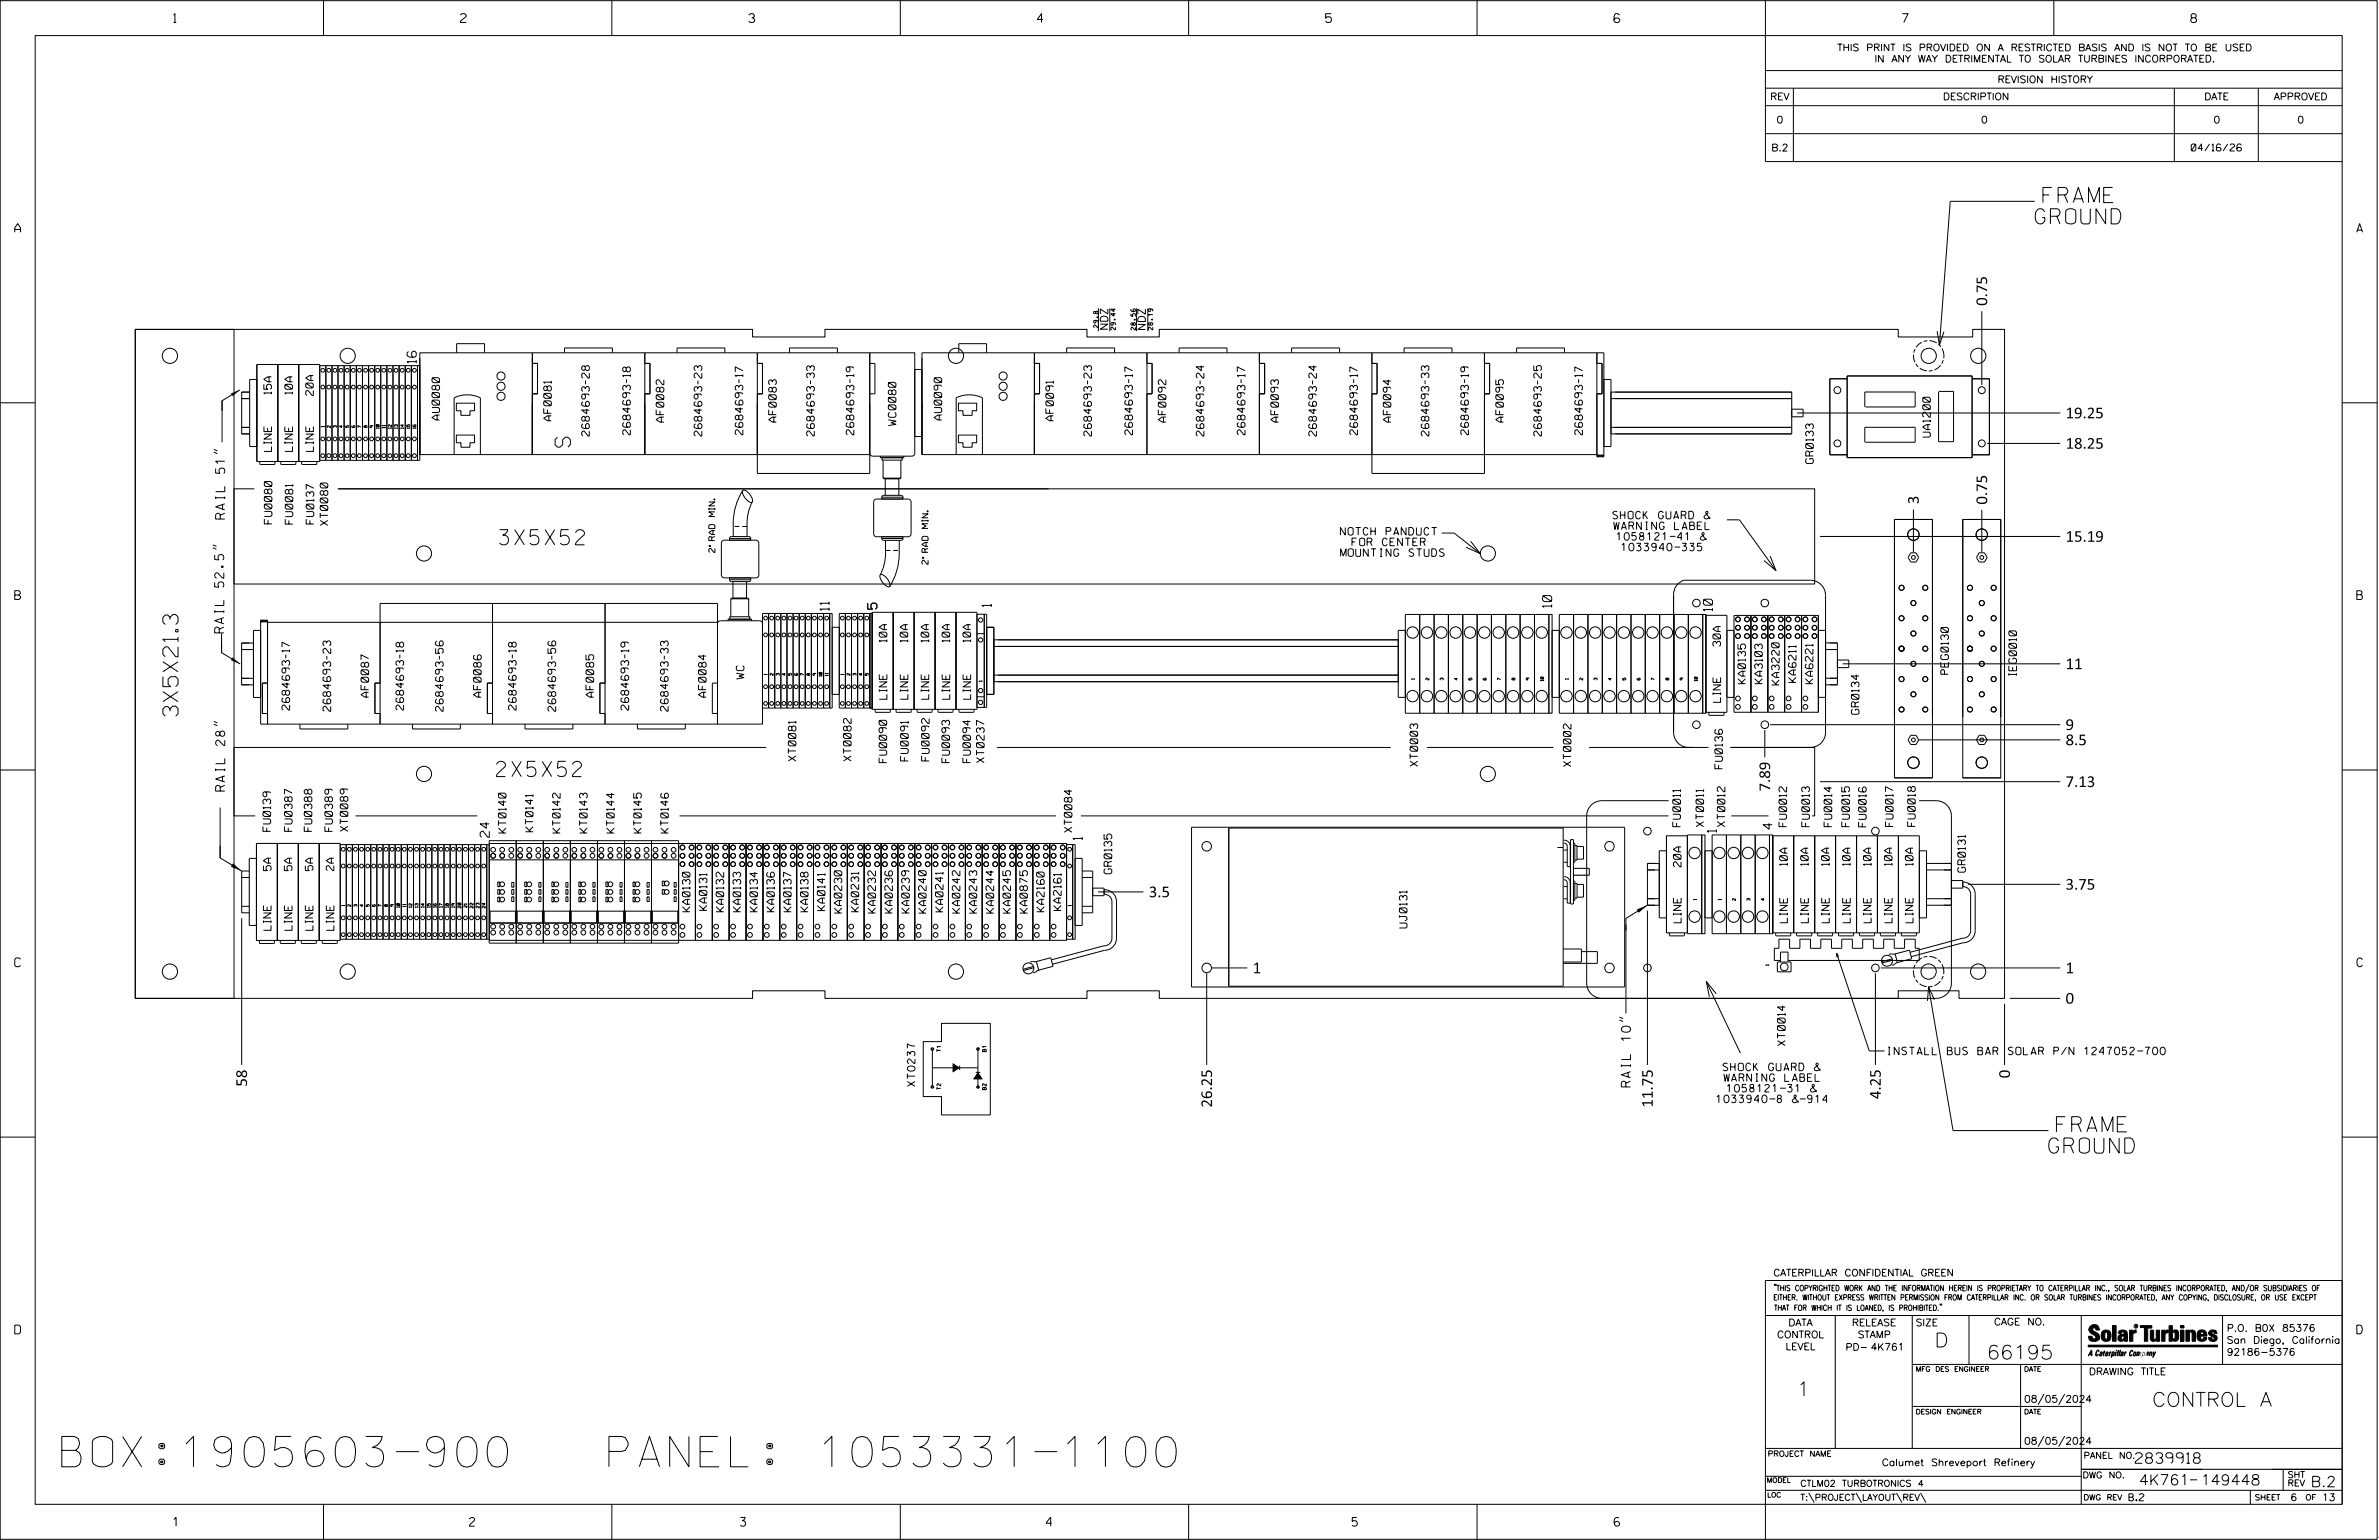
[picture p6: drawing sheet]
<svg xmlns="http://www.w3.org/2000/svg" width="864mm" height="559mm" viewBox="0 0 864 559" stroke-linecap="round" stroke-linejoin="round" font-family="sans-serif">
<defs><g id="words">
<g font-size="11">
<text x="22.4" y="532.3">BOX:1905603-900</text>
<text x="214" y="532.3">PANEL: 1053331-1100</text>
</g>
<g font-size="5.5">
<text x="741.6" y="73.5">FRAME</text>
<text x="738.8" y="81.3">GROUND</text>
<text x="207" y="162.2" transform="rotate(-90 207 162.2)">S</text>
<text x="181.4" y="197.7">3X5X52</text>
<text x="64.6" y="259.8" transform="rotate(-90 64.6 259.8)">3X5X21.3</text>
<text x="180.3" y="281.8">2X5X52</text>
<text x="746.5" y="410.7">FRAME</text>
<text x="743.7" y="418.4">GROUND</text>
</g>
<g font-size="5.1">
<text x="702.3" y="488.8">D</text>
<text x="721.2" y="493.2">66195</text>
<text x="652.2" y="506.5">1</text>
<text x="781.2" y="510.3">CONTROL A</text>
</g>
<g font-size="3.9">
<text x="721.3" y="111" transform="rotate(-90 721.3 111)">0.75</text>
<text x="749.8" y="151.8">19.25</text>
<text x="749.8" y="162.8">18.25</text>
<text x="696.5" y="182.9" transform="rotate(-90 696.5 182.9)">3</text>
<text x="721.3" y="183.1" transform="rotate(-90 721.3 183.1)">0.75</text>
<text x="749.8" y="196.6">15.19</text>
<text x="749.8" y="242.8">11</text>
<text x="749.8" y="264.9">9</text>
<text x="749.8" y="270.4">8.5</text>
<text x="642.6" y="287.2" transform="rotate(-90 642.6 287.2)">7.89</text>
<text x="749.8" y="285.6">7.13</text>
<text x="749.8" y="322.8">3.75</text>
<text x="417" y="325.6">3.5</text>
<text x="454.7" y="353.2">1</text>
<text x="749.8" y="353.2">1</text>
<text x="749.8" y="364.2">0</text>
<text x="89.7" y="394.3" transform="rotate(-90 89.7 394.3)">58</text>
<text x="729.6" y="391.2" transform="rotate(-90 729.6 391.2)">0</text>
<text x="440" y="401.9" transform="rotate(-90 440 401.9)">26.25</text>
<text x="600" y="401.9" transform="rotate(-90 600 401.9)">11.75</text>
<text x="682.7" y="398.8" transform="rotate(-90 682.7 398.8)">4.25</text>
</g>
<g font-size="3.8">
<text x="775.1" y="531">2839918</text>
<text x="776.5" y="538.9">4K761</text>
<text x="798.8" y="538.9">149448</text>
<text x="838.8" y="539.5">B.2</text>
</g>
<g font-size="3.3">
<text x="151.1" y="131.7" transform="rotate(-90 151.1 131.7)">16</text>
<text x="81.6" y="188.3" transform="rotate(-90 81.6 188.3)">RAIL 51&quot;</text>
<text x="301" y="221.5" transform="rotate(-90 301 221.5)">11</text>
<text x="318.3" y="221" transform="rotate(-90 318.3 221)">5</text>
<text x="359.8" y="220.2" transform="rotate(-90 359.8 220.2)">1</text>
<text x="563.3" y="220.4" transform="rotate(-90 563.3 220.4)">10</text>
<text x="621.7" y="221.7" transform="rotate(-90 621.7 221.7)">10</text>
<text x="81.2" y="229.6" transform="rotate(-90 81.2 229.6)">RAIL 52.5&quot;</text>
<text x="81.6" y="287.1" transform="rotate(-90 81.6 287.1)">RAIL 28&quot;</text>
<text x="177.6" y="303.8" transform="rotate(-90 177.6 303.8)">24</text>
<text x="392.9" y="304.8" transform="rotate(-90 392.9 304.8)">1</text>
<text x="623.1" y="302" transform="rotate(-90 623.1 302)">1</text>
<text x="643.4" y="300.9" transform="rotate(-90 643.4 300.9)">4</text>
<text x="591.9" y="394.4" transform="rotate(-90 591.9 394.4)">RAIL 10&quot;</text>
</g>
<g font-size="3.2">
<text x="63" y="8.2">1</text>
<text x="167.2" y="8.2">2</text>
<text x="271.8" y="8.2">3</text>
<text x="376.5" y="8.2">4</text>
<text x="481.2" y="8.2">5</text>
<text x="690.6" y="8.2">7</text>
<text x="795.3" y="8.2">8</text>
<text x="5.4" y="84.3">A</text>
<text x="855.5" y="84.3">A</text>
<text x="5.4" y="217.5">B</text>
<text x="855.6" y="217.5">B</text>
<text x="5.4" y="350.8">C</text>
<text x="855.6" y="350.8">C</text>
<text x="5.4" y="484">D</text>
<text x="855.6" y="484">D</text>
<text x="62.8" y="553.8">1</text>
<text x="170.4" y="553.8">2</text>
<text x="268.8" y="553.8">3</text>
<text x="379.8" y="553.8">4</text>
<text x="490.8" y="553.8">5</text>
<text x="585.9" y="553.8">6</text>
</g>
<g font-size="2.8">
<text x="402.2" y="120" transform="rotate(-90 402.2 120)">NDZ</text>
<text x="415.8" y="120.1" transform="rotate(-90 415.8 120.1)">NDZ</text>
<text x="98.5" y="143" transform="rotate(-90 98.5 143)">15A</text>
<text x="106.1" y="143" transform="rotate(-90 106.1 143)">10A</text>
<text x="113.7" y="143.5" transform="rotate(-90 113.7 143.5)">20A</text>
<text x="159.6" y="152.4" transform="rotate(-90 159.6 152.4)">AU0080</text>
<text x="200.1" y="152.7" transform="rotate(-90 200.1 152.7)">AF0081</text>
<text x="241" y="153.2" transform="rotate(-90 241 153.2)">AF0082</text>
<text x="281.8" y="153.2" transform="rotate(-90 281.8 153.2)">AF0083</text>
<text x="325.2" y="154.5" transform="rotate(-90 325.2 154.5)">WC0080</text>
<text x="341.8" y="152.4" transform="rotate(-90 341.8 152.4)">AU0090</text>
<text x="382.4" y="152.7" transform="rotate(-90 382.4 152.7)">AF0091</text>
<text x="423.2" y="153.2" transform="rotate(-90 423.2 153.2)">AF0092</text>
<text x="464.1" y="153.2" transform="rotate(-90 464.1 153.2)">AF0093</text>
<text x="504.9" y="153.2" transform="rotate(-90 504.9 153.2)">AF0094</text>
<text x="545.7" y="153.2" transform="rotate(-90 545.7 153.2)">AF0095</text>
<text x="213.9" y="158.2" transform="rotate(-90 213.9 158.2)">2684693-28</text>
<text x="228.8" y="157.8" transform="rotate(-90 228.8 157.8)">2684693-18</text>
<text x="254.8" y="158.2" transform="rotate(-90 254.8 158.2)">2684693-23</text>
<text x="269.7" y="157.8" transform="rotate(-90 269.7 157.8)">2684693-17</text>
<text x="295.6" y="158.2" transform="rotate(-90 295.6 158.2)">2684693-33</text>
<text x="309.9" y="157.8" transform="rotate(-90 309.9 157.8)">2684693-19</text>
<text x="396.2" y="158.2" transform="rotate(-90 396.2 158.2)">2684693-23</text>
<text x="411.1" y="157.8" transform="rotate(-90 411.1 157.8)">2684693-17</text>
<text x="437" y="158.2" transform="rotate(-90 437 158.2)">2684693-24</text>
<text x="451.9" y="157.8" transform="rotate(-90 451.9 157.8)">2684693-17</text>
<text x="477.9" y="158.2" transform="rotate(-90 477.9 158.2)">2684693-24</text>
<text x="492.8" y="157.8" transform="rotate(-90 492.8 157.8)">2684693-17</text>
<text x="518.7" y="158.2" transform="rotate(-90 518.7 158.2)">2684693-33</text>
<text x="533" y="157.8" transform="rotate(-90 533 157.8)">2684693-19</text>
<text x="559.5" y="158.2" transform="rotate(-90 559.5 158.2)">2684693-25</text>
<text x="574.4" y="157.8" transform="rotate(-90 574.4 157.8)">2684693-17</text>
<text x="700.7" y="158.6" transform="rotate(-90 700.7 158.6)">UA1200</text>
<text x="98.6" y="163.8" transform="rotate(-90 98.6 163.8)">LINE</text>
<text x="106.2" y="163.8" transform="rotate(-90 106.2 163.8)">LINE</text>
<text x="113.8" y="163.8" transform="rotate(-90 113.8 163.8)">LINE</text>
<text x="658.3" y="168.2" transform="rotate(-90 658.3 168.2)">GR0133</text>
<text x="98.7" y="190.1" transform="rotate(-90 98.7 190.1)">FU0080</text>
<text x="106.3" y="190.2" transform="rotate(-90 106.3 190.2)">FU0081</text>
<text x="113.9" y="190.1" transform="rotate(-90 113.9 190.1)">FU0137</text>
<text x="119" y="190.6" transform="rotate(-90 119 190.6)">XT0080</text>
<text x="585.5" y="188.3">SHOCK GUARD &amp;</text>
<text x="486.6" y="194.2">NOTCH PANDUCT</text>
<text x="585.8" y="192.2">WARNING LABEL</text>
<text x="586.9" y="196">1058121-41 &amp;</text>
<text x="485" y="201.9">MOUNTING STUDS</text>
<text x="490.8" y="198">FOR CENTER</text>
<text x="588.6" y="199.9">1033940-335</text>
<text x="321.9" y="232.9" transform="rotate(-90 321.9 232.9)">10A</text>
<text x="329.5" y="232.9" transform="rotate(-90 329.5 232.9)">10A</text>
<text x="337.1" y="232.9" transform="rotate(-90 337.1 232.9)">10A</text>
<text x="344.7" y="232.9" transform="rotate(-90 344.7 232.9)">10A</text>
<text x="352.3" y="232.9" transform="rotate(-90 352.3 232.9)">10A</text>
<text x="624.6" y="234.5" transform="rotate(-90 624.6 234.5)">30A</text>
<text x="707.3" y="244.7" transform="rotate(-90 707.3 244.7)">PEG0130</text>
<text x="732" y="245.2" transform="rotate(-90 732 245.2)">IEG0010</text>
<text x="270.1" y="246.4" transform="rotate(-90 270.1 246.4)">WC</text>
<text x="633.6" y="248.1" transform="rotate(-90 633.6 248.1)">KA0135</text>
<text x="639.7" y="248.1" transform="rotate(-90 639.7 248.1)">KA3103</text>
<text x="645.9" y="248.5" transform="rotate(-90 645.9 248.5)">KA3220</text>
<text x="652" y="247.6" transform="rotate(-90 652 247.6)">KA6211</text>
<text x="658.1" y="248.1" transform="rotate(-90 658.1 248.1)">KA6221</text>
<text x="105.1" y="257.6" transform="rotate(-90 105.1 257.6)">2684693-17</text>
<text x="133.8" y="253" transform="rotate(-90 133.8 253)">AF0087</text>
<text x="146.5" y="257.6" transform="rotate(-90 146.5 257.6)">2684693-18</text>
<text x="174.7" y="253" transform="rotate(-90 174.7 253)">AF0086</text>
<text x="187.4" y="257.6" transform="rotate(-90 187.4 257.6)">2684693-18</text>
<text x="215.5" y="253" transform="rotate(-90 215.5 253)">AF0085</text>
<text x="228.2" y="257.6" transform="rotate(-90 228.2 257.6)">2684693-19</text>
<text x="256.3" y="253" transform="rotate(-90 256.3 253)">AF0084</text>
<text x="322" y="253.7" transform="rotate(-90 322 253.7)">LINE</text>
<text x="329.6" y="253.7" transform="rotate(-90 329.6 253.7)">LINE</text>
<text x="337.2" y="253.7" transform="rotate(-90 337.2 253.7)">LINE</text>
<text x="344.8" y="253.7" transform="rotate(-90 344.8 253.7)">LINE</text>
<text x="352.4" y="253.7" transform="rotate(-90 352.4 253.7)">LINE</text>
<text x="624.6" y="254.8" transform="rotate(-90 624.6 254.8)">LINE</text>
<text x="120" y="258.1" transform="rotate(-90 120 258.1)">2684693-23</text>
<text x="160.9" y="258.1" transform="rotate(-90 160.9 258.1)">2684693-56</text>
<text x="201.7" y="258.1" transform="rotate(-90 201.7 258.1)">2684693-56</text>
<text x="242.5" y="258.1" transform="rotate(-90 242.5 258.1)">2684693-33</text>
<text x="674.8" y="259.2" transform="rotate(-90 674.8 259.2)">GR0134</text>
<text x="288.9" y="276.1" transform="rotate(-90 288.9 276.1)">XT0081</text>
<text x="309" y="276.1" transform="rotate(-90 309 276.1)">XT0082</text>
<text x="321.9" y="276.7" transform="rotate(-90 321.9 276.7)">FU0090</text>
<text x="329.7" y="276.1" transform="rotate(-90 329.7 276.1)">FU0091</text>
<text x="337.3" y="276.1" transform="rotate(-90 337.3 276.1)">FU0092</text>
<text x="344.7" y="276.7" transform="rotate(-90 344.7 276.7)">FU0093</text>
<text x="352.3" y="276.7" transform="rotate(-90 352.3 276.7)">FU0094</text>
<text x="357.2" y="276.7" transform="rotate(-90 357.2 276.7)">XT0237</text>
<text x="514.6" y="278" transform="rotate(-90 514.6 278)">XT0003</text>
<text x="570.3" y="278.1" transform="rotate(-90 570.3 278.1)">XT0002</text>
<text x="625.3" y="279" transform="rotate(-90 625.3 279)">FU0136</text>
<text x="610" y="300" transform="rotate(-90 610 300)">FU0011</text>
<text x="618.4" y="300" transform="rotate(-90 618.4 300)">XT0011</text>
<text x="626.1" y="300" transform="rotate(-90 626.1 300)">XT0012</text>
<text x="648.6" y="300" transform="rotate(-90 648.6 300)">FU0012</text>
<text x="656.8" y="300" transform="rotate(-90 656.8 300)">FU0013</text>
<text x="664.9" y="300" transform="rotate(-90 664.9 300)">FU0014</text>
<text x="671.4" y="300" transform="rotate(-90 671.4 300)">FU0015</text>
<text x="687.2" y="299.9" transform="rotate(-90 687.2 299.9)">FU0017</text>
<text x="695.2" y="299.9" transform="rotate(-90 695.2 299.9)">FU0018</text>
<text x="98.2" y="301.7" transform="rotate(-90 98.2 301.7)">FU0139</text>
<text x="106" y="301.7" transform="rotate(-90 106 301.7)">FU0387</text>
<text x="113.2" y="301.7" transform="rotate(-90 113.2 301.7)">FU0388</text>
<text x="120.7" y="301.7" transform="rotate(-90 120.7 301.7)">FU0389</text>
<text x="126.3" y="301.7" transform="rotate(-90 126.3 301.7)">XT0089</text>
<text x="183.7" y="302.3" transform="rotate(-90 183.7 302.3)">KT0140</text>
<text x="193.5" y="301.8" transform="rotate(-90 193.5 301.8)">KT0141</text>
<text x="203.3" y="302.3" transform="rotate(-90 203.3 302.3)">KT0142</text>
<text x="213.2" y="302.3" transform="rotate(-90 213.2 302.3)">KT0143</text>
<text x="223" y="302.3" transform="rotate(-90 223 302.3)">KT0144</text>
<text x="232.8" y="302.3" transform="rotate(-90 232.8 302.3)">KT0145</text>
<text x="242.6" y="302.3" transform="rotate(-90 242.6 302.3)">KT0146</text>
<text x="389.1" y="302" transform="rotate(-90 389.1 302)">XT0084</text>
<text x="677.5" y="300" transform="rotate(-90 677.5 300)">FU0016</text>
<text x="98.4" y="315.9" transform="rotate(-90 98.4 315.9)">5A</text>
<text x="106" y="315.9" transform="rotate(-90 106 315.9)">5A</text>
<text x="113.6" y="315.9" transform="rotate(-90 113.6 315.9)">5A</text>
<text x="121.2" y="315.9" transform="rotate(-90 121.2 315.9)">2A</text>
<text x="403.6" y="317" transform="rotate(-90 403.6 317)">GR0135</text>
<text x="610.2" y="314.5" transform="rotate(-90 610.2 314.5)">20A</text>
<text x="648.8" y="314.1" transform="rotate(-90 648.8 314.1)">10A</text>
<text x="656.4" y="314.1" transform="rotate(-90 656.4 314.1)">10A</text>
<text x="664" y="314.1" transform="rotate(-90 664 314.1)">10A</text>
<text x="671.6" y="314.1" transform="rotate(-90 671.6 314.1)">10A</text>
<text x="679.2" y="314.1" transform="rotate(-90 679.2 314.1)">10A</text>
<text x="686.8" y="314.1" transform="rotate(-90 686.8 314.1)">10A</text>
<text x="694.4" y="314.1" transform="rotate(-90 694.4 314.1)">10A</text>
<text x="713.5" y="316.5" transform="rotate(-90 713.5 316.5)">GR0131</text>
<text x="250.5" y="330.8" transform="rotate(-90 250.5 330.8)">KA0130</text>
<text x="256.6" y="330.4" transform="rotate(-90 256.6 330.4)">KA0131</text>
<text x="262.7" y="330.8" transform="rotate(-90 262.7 330.8)">KA0132</text>
<text x="268.8" y="330.8" transform="rotate(-90 268.8 330.8)">KA0133</text>
<text x="275" y="330.8" transform="rotate(-90 275 330.8)">KA0134</text>
<text x="281.1" y="330.8" transform="rotate(-90 281.1 330.8)">KA0136</text>
<text x="287.2" y="330.8" transform="rotate(-90 287.2 330.8)">KA0137</text>
<text x="293.3" y="330.8" transform="rotate(-90 293.3 330.8)">KA0138</text>
<text x="299.5" y="330.4" transform="rotate(-90 299.5 330.4)">KA0141</text>
<text x="305.6" y="331.3" transform="rotate(-90 305.6 331.3)">KA0230</text>
<text x="311.7" y="330.8" transform="rotate(-90 311.7 330.8)">KA0231</text>
<text x="317.8" y="331.3" transform="rotate(-90 317.8 331.3)">KA0232</text>
<text x="324" y="331.3" transform="rotate(-90 324 331.3)">KA0236</text>
<text x="330.1" y="331.3" transform="rotate(-90 330.1 331.3)">KA0239</text>
<text x="336.2" y="331.3" transform="rotate(-90 336.2 331.3)">KA0240</text>
<text x="342.3" y="330.9" transform="rotate(-90 342.3 330.9)">KA0241</text>
<text x="348.5" y="331.3" transform="rotate(-90 348.5 331.3)">KA0242</text>
<text x="354.6" y="331.3" transform="rotate(-90 354.6 331.3)">KA0243</text>
<text x="360.7" y="331.3" transform="rotate(-90 360.7 331.3)">KA0244</text>
<text x="366.8" y="331.3" transform="rotate(-90 366.8 331.3)">KA0245</text>
<text x="372.9" y="331.3" transform="rotate(-90 372.9 331.3)">KA0875</text>
<text x="379.1" y="330.8" transform="rotate(-90 379.1 330.8)">KA2160</text>
<text x="385.2" y="330.4" transform="rotate(-90 385.2 330.4)">KA2161</text>
<text x="610.3" y="334.8" transform="rotate(-90 610.3 334.8)">LINE</text>
<text x="648.8" y="334.8" transform="rotate(-90 648.8 334.8)">LINE</text>
<text x="656.4" y="334.8" transform="rotate(-90 656.4 334.8)">LINE</text>
<text x="664" y="334.8" transform="rotate(-90 664 334.8)">LINE</text>
<text x="671.6" y="334.8" transform="rotate(-90 671.6 334.8)">LINE</text>
<text x="679.3" y="334.8" transform="rotate(-90 679.3 334.8)">LINE</text>
<text x="686.9" y="334.8" transform="rotate(-90 686.9 334.8)">LINE</text>
<text x="694.5" y="334.8" transform="rotate(-90 694.5 334.8)">LINE</text>
<text x="98.4" y="337.6" transform="rotate(-90 98.4 337.6)">LINE</text>
<text x="106" y="337.6" transform="rotate(-90 106 337.6)">LINE</text>
<text x="113.6" y="337.6" transform="rotate(-90 113.6 337.6)">LINE</text>
<text x="121.2" y="337.6" transform="rotate(-90 121.2 337.6)">LINE</text>
<text x="510.8" y="336.7" transform="rotate(-90 510.8 336.7)">UJ0131</text>
<text x="648" y="379.4" transform="rotate(-90 648 379.4)">XT0014</text>
<text x="684.9" y="382.7">INSTALL BUS BAR SOLAR P/N 1247052-700</text>
<text x="625.5" y="388.5">SHOCK GUARD &amp;</text>
<text x="332.1" y="394.2" transform="rotate(-90 332.1 394.2)">XT0237</text>
<text x="625.8" y="392.4">WARNING LABEL</text>
<text x="623" y="400.1">1033940-8 &amp;-914</text>
<text x="626.9" y="396.3">1058121-31 &amp;</text>
</g>
<g font-size="2.5">
<text x="666.9" y="18.5">THIS PRINT IS PROVIDED ON A RESTRICTED BASIS AND IS NOT TO BE USED</text>
<text x="680.5" y="22.6">IN ANY WAY DETRIMENTAL TO SOLAR TURBINES INCORPORATED.</text>
<text x="725.1" y="30">REVISION HISTORY</text>
<text x="642.6" y="36.3">REV</text>
<text x="705.3" y="36.3">DESCRIPTION</text>
<text x="800.2" y="36.3">DATE</text>
<text x="825.4" y="36.3">APPROVED</text>
<text x="644.9" y="44.7">0</text>
<text x="719.1" y="44.7">0</text>
<text x="803.5" y="44.7">0</text>
<text x="834" y="44.7">0</text>
<text x="643" y="54.8">B.2</text>
<text x="795.4" y="54.8">04/16/26</text>
<text x="643.8" y="463">CATERPILLAR CONFIDENTIAL GREEN</text>
<text x="645.1" y="485.5">CONTROL</text>
<text x="649.2" y="481.1">DATA</text>
<text x="672.3" y="481.1">RELEASE</text>
<text x="674.4" y="485.5">STAMP</text>
<text x="695.4" y="481.1">SIZE</text>
<text x="723.8" y="480.8">CAGE NO.</text>
<text x="808.4" y="483.1">P.O. B0X 85376</text>
<text x="648.2" y="489.8">LEVEL</text>
<text x="669.9" y="490">PD- 4K761</text>
<text x="808.4" y="487.5">San Diego, California</text>
<text x="808.4" y="491.8">92186-5376</text>
<text x="758.3" y="498.9">DRAWING TITLE</text>
<text x="734.8" y="508.9">08/05/2024</text>
<text x="734.8" y="524.1">08/05/2024</text>
<text x="683.1" y="531.9">Calumet Shreveport Refinery</text>
<text x="772.8" y="544.6">B.2</text>
<text x="831.4" y="544.6">6</text>
<text x="842.9" y="544.6">13</text>
</g>
<g font-size="2.3">
<text x="756.4" y="529.2">PANEL NO.</text>
<text x="653.5" y="539.4">CTLM02 TURBOTRONICS 4</text>
<text x="756" y="536.3">DWG NO.</text>
<text x="830.4" y="539.3">REV</text>
<text x="830.4" y="536.2">SHT</text>
<text x="653.5" y="544.5">T:\PROJECT\LAYOUT\REV\</text>
</g>
<g font-size="2.2">
<text x="259.5" y="200.5" transform="rotate(-90 259.5 200.5)">2&quot; RAD MIN.</text>
<text x="336.9" y="204.8" transform="rotate(-90 336.9 204.8)">2&quot; RAD MIN.</text>
</g>
<g font-size="2">
<text x="643.8" y="468.4">&quot;THIS COPYRIGHTED WORK AND THE INFORMATION HEREIN IS PROPRIETARY TO CATERPILLAR INC., SOLAR TURBINES INCORPORATED, AND/OR SUBSIDIARIES OF</text>
<text x="643.8" y="471.8">EITHER. WITHOUT EXPRESS WRITTEN PERMISSION FROM CATERPILLAR INC. OR SOLAR TURBINES INCORPORATED, ANY COPYING, DISCLOSURE, OR USE EXCEPT</text>
<text x="644" y="475.6">THAT FOR WHICH IT IS LOANED, IS PROHIBITED.&quot;</text>
<text x="641.7" y="528.5">PROJECT NAME</text>
<text x="756.3" y="544.3">DWG REV</text>
<text x="818.5" y="544.3">SHEET</text>
<text x="836.9" y="544.3">OF</text>
</g>
<g font-size="1.8">
<text x="695.4" y="497.6">MFG DES ENGINEER</text>
<text x="734.8" y="497.6">DATE</text>
<text x="695.4" y="513.1">DESIGN ENGINEER</text>
<text x="734.8" y="513.1">DATE</text>
<text x="641.3" y="538">MODEL</text>
<text x="641.5" y="543.3">LOC</text>
</g>
<g font-size="1.7">
<text x="398.6" y="118.9" transform="rotate(-90 398.6 118.9)">29.8</text>
<text x="404.9" y="119.7" transform="rotate(-90 404.9 119.7)">29.44</text>
<text x="412.2" y="119.7" transform="rotate(-90 412.2 119.7)">28.56</text>
<text x="418.5" y="119.7" transform="rotate(-90 418.5 119.7)">28.19</text>
</g>
<g font-size="1.4">
<text x="341.5" y="381.6" transform="rotate(-90 341.5 381.6)">T1</text>
<text x="358" y="381.6" transform="rotate(-90 358 381.6)">B1</text>
<text x="341.5" y="395.4" transform="rotate(-90 341.5 395.4)">T2</text>
<text x="358" y="395.4" transform="rotate(-90 358 395.4)">B2</text>
</g>
<g font-size="1.1">
<text x="117.7" y="155" transform="rotate(-90 117.7 155)">1</text>
<text x="119.9" y="155.2" transform="rotate(-90 119.9 155.2)">2</text>
<text x="122.1" y="155.2" transform="rotate(-90 122.1 155.2)">3</text>
<text x="124.4" y="155.2" transform="rotate(-90 124.4 155.2)">4</text>
<text x="126.6" y="155.2" transform="rotate(-90 126.6 155.2)">5</text>
<text x="128.8" y="155.2" transform="rotate(-90 128.8 155.2)">6</text>
<text x="131" y="155.2" transform="rotate(-90 131 155.2)">7</text>
<text x="133.2" y="155.2" transform="rotate(-90 133.2 155.2)">8</text>
<text x="135.5" y="155.2" transform="rotate(-90 135.5 155.2)">9</text>
<text x="137.7" y="155.5" transform="rotate(-90 137.7 155.5)">10</text>
<text x="139.9" y="155.3" transform="rotate(-90 139.9 155.3)">11</text>
<text x="142.1" y="155.5" transform="rotate(-90 142.1 155.5)">12</text>
<text x="144.3" y="155.5" transform="rotate(-90 144.3 155.5)">13</text>
<text x="146.5" y="155.5" transform="rotate(-90 146.5 155.5)">14</text>
<text x="148.8" y="155.5" transform="rotate(-90 148.8 155.5)">15</text>
<text x="151" y="155.5" transform="rotate(-90 151 155.5)">16</text>
<text x="278.5" y="244.9" transform="rotate(-90 278.5 244.9)">1</text>
<text x="280.7" y="245.1" transform="rotate(-90 280.7 245.1)">2</text>
<text x="282.9" y="245.1" transform="rotate(-90 282.9 245.1)">3</text>
<text x="285.1" y="245.1" transform="rotate(-90 285.1 245.1)">4</text>
<text x="287.3" y="245.1" transform="rotate(-90 287.3 245.1)">5</text>
<text x="291.8" y="245.1" transform="rotate(-90 291.8 245.1)">7</text>
<text x="294" y="245.1" transform="rotate(-90 294 245.1)">8</text>
<text x="296.2" y="245.1" transform="rotate(-90 296.2 245.1)">9</text>
<text x="298.4" y="245.4" transform="rotate(-90 298.4 245.4)">10</text>
<text x="300.6" y="245.2" transform="rotate(-90 300.6 245.2)">11</text>
<text x="306.3" y="244.9" transform="rotate(-90 306.3 244.9)">1</text>
<text x="308.5" y="245.1" transform="rotate(-90 308.5 245.1)">2</text>
<text x="310.8" y="245.1" transform="rotate(-90 310.8 245.1)">3</text>
<text x="313" y="245.1" transform="rotate(-90 313 245.1)">4</text>
<text x="315.2" y="245.1" transform="rotate(-90 315.2 245.1)">5</text>
<text x="356.5" y="247.3" transform="rotate(-90 356.5 247.3)">1</text>
<text x="513.5" y="246.6" transform="rotate(-90 513.5 246.6)">1</text>
<text x="518.7" y="246.8" transform="rotate(-90 518.7 246.8)">2</text>
<text x="523.9" y="246.8" transform="rotate(-90 523.9 246.8)">3</text>
<text x="529.1" y="246.8" transform="rotate(-90 529.1 246.8)">4</text>
<text x="534.3" y="246.8" transform="rotate(-90 534.3 246.8)">5</text>
<text x="539.5" y="246.8" transform="rotate(-90 539.5 246.8)">6</text>
<text x="544.7" y="246.8" transform="rotate(-90 544.7 246.8)">7</text>
<text x="549.9" y="246.8" transform="rotate(-90 549.9 246.8)">8</text>
<text x="555.1" y="246.8" transform="rotate(-90 555.1 246.8)">9</text>
<text x="560.3" y="247.1" transform="rotate(-90 560.3 247.1)">10</text>
<text x="569.3" y="246.6" transform="rotate(-90 569.3 246.6)">1</text>
<text x="574.5" y="246.8" transform="rotate(-90 574.5 246.8)">2</text>
<text x="579.7" y="246.8" transform="rotate(-90 579.7 246.8)">3</text>
<text x="585" y="246.8" transform="rotate(-90 585 246.8)">4</text>
<text x="590.2" y="246.8" transform="rotate(-90 590.2 246.8)">5</text>
<text x="600.6" y="246.8" transform="rotate(-90 600.6 246.8)">7</text>
<text x="605.8" y="246.8" transform="rotate(-90 605.8 246.8)">8</text>
<text x="611" y="246.8" transform="rotate(-90 611 246.8)">9</text>
<text x="616.2" y="247.1" transform="rotate(-90 616.2 247.1)">10</text>
<text x="125.1" y="328.8" transform="rotate(-90 125.1 328.8)">1</text>
<text x="127.4" y="328.9" transform="rotate(-90 127.4 328.9)">2</text>
<text x="129.6" y="328.9" transform="rotate(-90 129.6 328.9)">3</text>
<text x="131.8" y="328.9" transform="rotate(-90 131.8 328.9)">4</text>
<text x="134" y="328.9" transform="rotate(-90 134 328.9)">5</text>
<text x="136.2" y="328.9" transform="rotate(-90 136.2 328.9)">6</text>
<text x="140.7" y="328.9" transform="rotate(-90 140.7 328.9)">8</text>
<text x="142.9" y="328.9" transform="rotate(-90 142.9 328.9)">9</text>
<text x="145.1" y="329.3" transform="rotate(-90 145.1 329.3)">10</text>
<text x="147.3" y="329.1" transform="rotate(-90 147.3 329.1)">11</text>
<text x="149.5" y="329.3" transform="rotate(-90 149.5 329.3)">12</text>
<text x="151.8" y="329.3" transform="rotate(-90 151.8 329.3)">13</text>
<text x="154" y="329.3" transform="rotate(-90 154 329.3)">14</text>
<text x="156.2" y="329.3" transform="rotate(-90 156.2 329.3)">15</text>
<text x="158.4" y="329.3" transform="rotate(-90 158.4 329.3)">16</text>
<text x="160.6" y="329.3" transform="rotate(-90 160.6 329.3)">17</text>
<text x="162.9" y="329.3" transform="rotate(-90 162.9 329.3)">18</text>
<text x="165.1" y="329.3" transform="rotate(-90 165.1 329.3)">19</text>
<text x="167.3" y="329.5" transform="rotate(-90 167.3 329.5)">20</text>
<text x="169.5" y="329.3" transform="rotate(-90 169.5 329.3)">21</text>
<text x="171.7" y="329.5" transform="rotate(-90 171.7 329.5)">22</text>
<text x="173.9" y="329.5" transform="rotate(-90 173.9 329.5)">23</text>
<text x="176.2" y="329.5" transform="rotate(-90 176.2 329.5)">24</text>
<text x="388.8" y="328.8" transform="rotate(-90 388.8 328.8)">1</text>
<text x="615.8" y="326.6" transform="rotate(-90 615.8 326.6)">1</text>
<text x="624.8" y="326.6" transform="rotate(-90 624.8 326.6)">1</text>
<text x="630" y="326.8" transform="rotate(-90 630 326.8)">2</text>
<text x="635.2" y="326.8" transform="rotate(-90 635.2 326.8)">3</text>
<text x="640.5" y="326.8" transform="rotate(-90 640.5 326.8)">4</text>
<text x="642.1" y="350.3" transform="rotate(-90 642.1 350.3)">1</text>
</g>
<text font-size=".9" x="775.1" y="481.7">R</text>
</g></defs>
<g fill="none" stroke="#000" stroke-width=".36">
<path d="M.1 .2h862.8v558.4h-862.8zM12.8 12.9h837.4v533h-837.4zM117.4 .2v12.7M222.1 .2v12.7M326.8 .2v12.7M431.5 .2v12.7M536.2 .2v12.7M587.9 5.5l-.5-.5h-1l-.5 1v1.7l.5 .4h1l.6-.4v-.6l-.6-.5h-1l-.5 .5M640.9 .2v58.4h209.3M745.6 .2v12.7M640.9 25.6h209.3M640.9 32h209.3"/>
<path d="M640.9 38.3h209.3M651 32v26.6M789.3 32v26.6M819.8 32v26.6M640.9 48.5h209.3M738.6 73.1h-30.6l-4 52.1M49.1 119.5h224.1v2.8h26.3v-2.8h95.1v2.8h26.2v-2.8h268.3v2.8h27v-2.8h11.6v242.8h-16.6v-2.8h-22v2.8h-268.3v-2.8h-26.2v2.8h-95.1v-2.8h-26.3v2.8h-224.1zM49.1 119.5h35.8v242.8h-35.8zM398.7 111.9v8.3M402.9 111.9v8.3M412.5 111.9v8.3M416.7 111.9v8.3"/>
<path d="M719.4 112.9v26.8M93.2 132.3h22.9v35.2h-22.9zM93.2 137.7h-2.6v24.3h2.6M100.9 132.3v35.2M108.4 132.3v35.2M116.1 132.7h36.3M118.3 132.7v34.3M120.5 132.7v34.3M122.7 132.7v34.3M124.9 132.7v34.3M127.1 132.7v34.3M129.4 132.7v34.3"/>
<path d="M131.6 132.7v34.3M133.8 132.7v34.3M136 132.7v34.3M138.2 132.7v34.3M140.4 132.7v34.3M142.7 132.7v34.3M144.9 132.7v34.3M147.1 132.7v34.3M149.3 132.7v34.3M151.6 132.7v34.3M165.8 128v-3.3h10.1v3.3M193.3 131.9h1.8v11h-1.8"/>
<path d="M193.3 128v37M204.9 128v-1.7h17.4v1.7M234.1 128v37M234.1 131.9h1.8v11h-1.8M245.8 128v-1.7h17.3v1.7M274.9 128v43.8h40.8v-43.8h-163.3v39h-36.3M274.9 131.9h1.9v11h-1.9M286.6 128v-1.7h17.4v1.7M315.7 128h16.4v36.5l-.2 .6-.5 .4h-14.6l-.6-.2-.4-.5zM315.7 131.9h1.9v11h-1.9M334.7 134.1h-2.6v24.3h2.6M348.1 128v-3.3h10v3.3"/>
<path d="M375.5 131.9h1.9v11h-1.9M375.5 128v37M387.2 128v-1.7h17.4v1.7M416.3 131.9h1.9v11h-1.9M416.3 128v37M428 128v-1.7h17.4v1.7M457.2 131.9h1.9v11h-1.9M457.2 128v37M468.9 128v-1.7h17.4v1.7M498 131.9h1.9v11h-1.9M498 128v43.8h40.9v-43.8M509.7 128v-1.7h17.4v1.7"/>
<path d="M538.9 131.9h1.8v11h-1.8M550.5 128v-1.7h17.4v1.7M579.7 131.9h1.9v11h-1.9M579.7 128v37.7M582.2 137.7h2.6v24.3h-2.6M670.5 137.4h-6.3v27.6h6.3M670.5 136.4h45.4v29.7h-45.4zM703.2 120.2l.8 5 1.7-4.8M715.9 137.4h6.3v27.6h-6.3M.1 146.2h12.7M80.6 145.4v15.1M87 141.5l-6.4 3.9v3.7"/>
<path d="M87.7 144.6h2.9M87.7 155.1h2.9M90.6 142.3h-2.9v15.1h2.9M165.7 146.3h6.6v2.7h-1.7v1.7h-3.3v-1.7h-1.6zM165.7 157.9h6.6v2.8h-1.7v1.6h-3.3v-1.6h-1.6zM347.9 146.3h6.6v2.7h-1.6v1.7h-3.3v-1.7h-1.7zM347.9 157.9h6.6v2.8h-1.6v1.6h-3.3v-1.6h-1.7zM584.8 144.6h65.6M584.8 142.3h65.6v15.1h-65.6M584.8 155.1h65.6M650.4 148.5h4.1v2.7h-4.1M652.4 149.9h95.5"/>
<path d="M676.9 147.7v-5.5h18.3v5.5h-18M703.7 142h5.5v18.3h-5.5v-18.1M850.2 146.2h12.7M77.6 164l1.3 .6M77.6 163l1.3 .6M92.4 177.4h-7.5v34.5h573.8v-34.5h-536.1M94.3 167.5v.8l.2 .3h5.1l.2-.3v-.8M101.9 167.5l.2 1.1h5.1l.2-1.1M109.5 167.5v.8l.2 .3h5.1l.2-.3v-.8M152.4 165h163.3M164.9 165v-20.6a10.9 10.9 0 0 1 9.5 0v20.6M269.7 177.9a22.1 22.1 0 0 0-3.5 12.1v4.7"/>
<path d="M269.7 177.9a4.2 4.2 0 0 1 3.5 3.6 .81 .81 0 0 1-.6 .9 .81 .81 0 0 1-1-.5l-1.1-1.2a2.9 2.9 0 0 1-.8-2.8zM319.6 165.5v.6h8.5v-.6M320.2 166.1h7.3v.9h-7.3zM320.6 173.5l.2 .2h6l.2-.2M320.6 167v6.5h6.4v-6.5M321.3 179.7v-6h5v6M347.1 165v-20.6a10.9 10.9 0 0 1 9.5 0v20.6M579.7 165h-245v-37h247.5v37.7M579.7 165.7h2.5M582.2 165.7l-2.5-.6h2.5l-2.5 .6M676.9 160.5v-5.5h18.3v5.5h-18M721.4 160.9h26.5"/>
<path d="M77.3 198.8l1.3 .5M77.3 197.7l1.3 .6M262.3 196.2l.6-.2h11.5l.8 .4 .2 .7v11.6l-.4 .8-.6 .2h-11.5l-.8-.4-.2-.6v-11.6zM264.8 195.4h7.7M264.8 195.4v.6h7.7v-.6M272.5 195.4l-.2-.5-.4-.2h-6.4l-.5 .2-.2 .5M273 182.2a16.8 16.8 0 0 0-1.8 7.8v4.7M317.4 181.5l.8-.4h11.5l.8 .4 .2 .6v11.6l-.2 .6-.8 .5h-11.5l-.6-.2-.5-.9v-11.6zM320.1 180.4v.7h7.7v-.7M320.1 195.4l.2 .5 .4 .2h6.4l.5-.2 .2-.5M320.1 195.4v-.6h7.7v.6M320.1 195.4h7.7"/>
<path d="M320.1 180.4h7.7M321.5 196.1v4.7a16.9 16.9 0 0 1-1.9 7.7M326.4 196.1v4.7a22.2 22.2 0 0 1-3.5 12.1M327.8 180.4l-.2-.5-.5-.2h-6.4l-.4 .2-.2 .5M523.3 193.4h4.6l9.5 7.5M533.9 196.4l3.5 4.5-5.2-2.3M626.9 188.6h4.5l13.3 18.5M660.6 194.7h87.3M687.7 188.5h13.8v93.8h-13.8zM694.6 184.9v15.4M712.5 188.5h13.8v93.8h-13.8zM719.4 185v15.3"/>
<path d="M178.8 219v43.7M219.6 219v43.7M264.8 210.4h7.7M264.8 210.4l.2 .4 .5 .2h6.4l.4-.2 .2-.4M264.8 210.4v-.7h7.7v.7M265.3 217.3l.2-.2h6.1l.2 .2M266.1 211v6.1h4.9v-6.1M319.6 208.5a3.9 3.9 0 0 1 3.3 2.9l.1 .4a.76 .76 0 0 1-.1 1.1 .76 .76 0 0 1-1.1-.2l-1.4-1.4a2.95 2.95 0 0 1-.8-2.8zM642.6 201.8l2.1 5.3-4.3-3.7M693.6 200.6h1.9l1 1.7-1 1.6h-1.9l-1-1.6zM718.4 200.6h2l1 1.7-1 1.6h-2l-.9-1.6zM80.4 229.9v6.9"/>
<path d="M80.4 233v3.8l6.8 4.1M87.7 235.7h4.3M92 233.3h-4.3v15.2h4.3M94.6 228.7h-2.6v24.4h2.6M94.6 225l2.5 .6h-2.5l2.5-.6M94.6 225v37.7h165.9v-3.8h-1.9v-11h1.9v-28.9h-122.5v43.7M94.6 225h2.5M97.1 225v37.7M97.1 225.8h163.4M260.7 225.7l.8-.5h14.2l.7 .2 .3 .6 .1 36.7h-16.3v-36.4zM264.3 225.2v-.5h8.5v.5M264.9 223.8h7.3v.9h-7.3z"/>
<path d="M265.3 223.8v-6.5h6.5v6.5M276.8 222.6h25.3v34.3h-25.3zM279 222.6v34.3M281.2 222.6v34.3M283.5 222.6v34.3M285.7 222.6v34.3M287.9 222.6v34.3M290.1 222.6v34.3M292.3 222.6v34.3M294.5 222.6v34.3M296.8 222.6v34.3M299 222.6v34.3"/>
<path d="M301.2 222.6v34.3M302.1 227.6h2.6M306.9 222.6v34.3M309.1 222.6v34.3M311.3 222.6v34.3M313.5 222.6v34.3M315.8 222.6v34.3M316.6 222.6h-11.9v34.3h11.9M316.6 222.2h38v35.2h-38zM324.2 222.2v35.2M331.8 222.2v35.2M339.4 222.2v35.2"/>
<path d="M347 222.2v35.2M354.6 222.9h3.6v33.8h-3.6M354.6 229.9h2.7M357.3 222.9v33.8M358.2 227.6h2.6v24.4h-2.6M360.8 232.2h146.8M360.8 234.6h146.8M510.2 223h52.1v35.8h-52.1zM510.2 228.7h-2.6v24.3h2.6M515.4 223v35.8M520.6 223v35.8M525.8 223v35.8"/>
<path d="M531 223v35.8M536.2 223v35.8M541.4 223v35.8M546.6 223v35.8M551.8 223v35.8M557 223v35.8M562.3 223h1.1v35.8h-1.1zM566 228.7h-2.6v24.3h2.6M566 223h52.1v35.8h-52.1zM571.2 223v35.8M576.4 223v35.8M581.7 223v35.8"/>
<path d="M586.8 223v35.8M592.1 223v35.8M597.3 223v35.8M602.5 223v35.8M607.7 223v35.8M612.9 223v35.8M618.1 223h1.2v35.8h-1.2zM619.3 223.3h7.6v35.2h-7.6zM626.9 228.7h2.6M629.5 223.3h30.6v35.1h-30.6zM635.6 223.3v35.1M641.7 223.3v35.1"/>
<path d="M647.8 223.3v35.1M654 223.3v35.1M660.1 228.7h2.6M662.7 233.3h4.3v15.2h-4.3M662.7 235.7h4.3M667 239.5h4.1v2.8h-4.1M87.7 246.1h4.3M97.1 247.9h-1.9v11h1.9M138 247.9h-1.9v11h1.9M178.8 247.9h-1.9v11h1.9M219.6 247.9h-1.8v11h1.8M288.6 244.4l-.2 .5 .4 .2h.6l.2-.6-.2-.2-.4 .2 .2 .6"/>
<path d="M302.1 252h2.6M317.7 257.4l.2 1.1h5.1l.2-1.1M325.3 257.4l.2 1.1h5.1l.2-1.1M332.9 257.4l.2 1.1h5.1l.2-1.1M340.5 257.4l.2 1.1h5.1l.2-1.1M348.1 257.4l.2 1.1h5.1l.2-1.1M354.6 252.8h2.7M360.8 245h146.8M360.8 247.4h146.8M594.4 246.1l-.1 .5 .3 .2h.6l.2-.6h-.6l.2 .6M620.3 258.5l.2 1.1h5.1l.2-.2v-.9M626.9 253h2.6"/>
<path d="M660.1 253h2.6M662.7 246.1h4.3M668.9 240.9h79M.1 279.4h12.7M77.6 262.8l1.3 .5M77.6 261.8l1.3 .5M108.9 262.7v1.8h17.4v-1.8M149.7 262.7v1.8h17.4v-1.8M190.6 262.7v1.8h17.4v-1.8M231.4 262.7v1.8h17.4v-1.8M278.1 271.2h-193.2v24.9h7.7M361.9 271.2h143"/>
<path d="M518 271.2h45.9M576.8 271.2h43.4M613.1 271.2a5.5 5.5 0 0 1-5.6-5.5v-49.9a5.5 5.5 0 0 1 3.7-5.3h46a5.5 5.5 0 0 1 5.5 5.6v49.6a5.5 5.5 0 0 1-5.5 5.5h-29h30.5v24.9h-.9M640.6 264.9v9.9M642.6 263h105.3M693.6 266.8h1.9l1 1.7-1 1.7h-1.9l-1-1.7zM696.5 268.5h51.4M718.4 266.8h2l1 1.7-1 1.7h-2l-.9-1.7zM850.2 279.4h12.7M79.9 293v18.3M129.1 296.1h44.1M246.7 296.1h136.6"/>
<path d="M392.4 296.1h213.3M605.7 290.5h-24.2a5.5 5.5 0 0 0-5.5 5.6v60.6a5.5 5.5 0 0 0 5.5 5.6h121.4a5.5 5.5 0 0 0 5.5-5.6v-60.6a5.5 5.5 0 0 0-5.5-5.6h-6.3M628.5 296.1h13.4M660.6 283.6h87.3M79.9 306.9v4.4l7.8 4.8M87.7 318.4h2.8M87.7 316.1h2.8M87.7 316.1v15.1h2.8M93.1 306h30.4v35.2h-30.4zM93.1 311.5h-2.6v24.3h2.6M100.7 306v35.2M108.3 306v35.2"/>
<path d="M115.9 306v35.2M123.5 306.5h54.1M125.7 306.5v34.3M127.9 306.5v34.3M130.1 306.5v34.3M132.4 306.5v34.3M134.6 306.5v34.3M136.8 306.5v34.3M139 306.5v34.3M141.3 306.5v34.3M143.4 306.5v34.3M145.7 306.5v34.3"/>
<path d="M147.9 306.5v34.3M150.1 306.5v34.3M152.3 306.5v34.3M154.6 306.5v34.3M156.8 306.5v34.3M159 306.5v34.3M161.2 306.5v34.3M163.4 306.5v34.3M165.6 306.5v34.3M167.9 306.5v34.3M170.1 306.5v34.3M172.3 306.5v34.3"/>
<path d="M174.5 306.5v34.3M176.7 306.5v34.3M177.6 305h68.7v37.2h-68.7zM177.6 306.1h209.6v35.1h-209.6M177.6 312h68.7M187.4 305v37.2M197.2 305v37.2M207 305v37.2M216.9 305v37.2M226.7 305v37.2M236.5 305v37.2M240.4 319.7h.8v1.7h-.8z"/>
<path d="M252.4 306.1v35.1M258.6 306.1v35.1M264.7 306.1v35.1M270.8 306.1v35.1M277 306.1v35.1M283.1 306.1v35.1M289.2 306.1v35.1M295.3 306.1v35.1M301.4 306.1v35.1M307.6 306.1v35.1M313.7 306.1v35.1M319.8 306.1v35.1"/>
<path d="M325.9 306.1v35.1M332.1 306.1v35.1M338.2 306.1v35.1M344.3 306.1v35.1M350.4 306.1v35.1M356.6 306.1v35.1M362.7 306.1v35.1M368.8 306.1v35.1M374.9 306.1v35.1M381.1 306.1v35.1M387.2 306.5h3.1v34.3h-3.1M389.4 306.5v34.3"/>
<path d="M390.2 311.5h2.7v24.3h-2.7M392.9 316.1h3.8v15.1h-3.8M392.9 318.4h3.8M432.5 300.2h157.3v57.9h-157.3zM446.1 300.5h121.3v57.4h-121.3zM565.4 307.5h2M567.7 318.1a2.24 2.24 0 0 1 2.3 2.2v7.4h-1.1v-7.4l-.4-.9-.8-.2M567.7 304.9a2.18 2.18 0 0 1 2.3 2.2v7.4h-1.1v-7.4l-.4-.9-.8-.2M567.7 312.9h1.2M567.7 308.5h1.2M570.1 304.7h1.1v23.3h-1.1zM571.2 306h.5v6.9h-.5"/>
<path d="M571.2 319.8h.5v6.9h-.5M571.2 315l.3 .2 .3-.2 .3 .2 .2-.2 .3 .2 .3-.2 .3 .2 .2-.2 .3 .2 .3-.2 .3 .2 .2-.2 .3 .2 .9-.2 .2 .2 .3-.2 .3 .2 .3-.2 .1 2.6-.1-.2-.3 .3-.3-.3-.3 .3-.2-.3-.3 .3-.3-.3-.3 .3-.3-.3-.2 .3-.3-.3-.3 .3-.3-.3-.2 .3-.3-.3-.3 .3-.3-.3-.2 .3-.3-.3-.3 .3-.3-.6M571.2 315h.1M571.7 306.8h.8v5.3h-.8M572.5 307.1h2.3v4.6h-2.3M598 315.7h4.3M602.3 313.3h-4.3v15.2M604.9 308.7h-2.6v24.4h2.6M612.5 303.3h-7.6v35.2h7.6M612.5 303h5.2v35.8h-5.2zM617.7 303h1.2v35.8h-1.2zM621.5 308.7h-2.6v24.4h2.6"/>
<path d="M621.5 303h20.8v35.8h-20.8zM626.7 303v35.8M631.9 303v35.8M637.2 303v35.8M642.3 303h1.2v35.8h-1.2zM643.5 303.3h53.2v35.2h-53.2zM651.1 303.3v35.2M658.7 303.3v35.2M666.3 303.3v35.2M673.9 303.3v35.2M681.5 303.3v35.2M689.2 303.3v35.2"/>
<path d="M696.7 308.7h2.6v24.4h-2.6M699.3 315.7h9.1M699.3 313.3h9.1M708.4 319.5h4.1v2.8h-4.1M87.7 328.9h2.8M87.7 333.2v53.2M138.5 328.8l-1.2-.6v.7M177.6 330.6h.3v4.3h9.2v-4.3h.6v4.3h9.2v-4.3h.7v4.3h9.2v-4.3h.6v4.3h9.2v-4.3h.6v4.3h9.2v-4.3h.6v4.3h9.2v-4.3h.6v4.3h9.2v-4.3h.3M177.6 335h68.7M177.6 330.6h68.7M180.7 320h.7v1.7h-.7zM180.7 322.8h.7v1.7h-.7z"/>
<path d="M180.7 325.5h.7v1.7h-.7zM185.8 320.2h.7v1.7h-.7zM185.8 322.8h.7v1.7h-.7zM185.8 325.4h.7v1.7h-.7zM190.5 320h.7v1.7h-.7zM190.5 322.8h.7v1.7h-.7zM190.5 325.5h.7v1.7h-.7zM195.6 320.2h.8v1.7h-.8zM195.6 322.8h.8v1.7h-.8zM195.6 325.4h.8v1.7h-.8zM200.3 320h.8v1.7h-.8zM200.3 322.8h.8v1.7h-.8z"/>
<path d="M200.3 325.5h.8v1.7h-.8zM205.4 320.2h.8v1.7h-.8zM205.4 322.8h.8v1.7h-.8zM205.4 325.4h.8v1.7h-.8zM210.1 320h.8v1.7h-.8zM210.1 322.8h.8v1.7h-.8zM210.1 325.5h.8v1.7h-.8zM215.2 320.2h.8v1.7h-.8zM215.2 322.8h.8v1.7h-.8zM215.2 325.4h.8v1.7h-.8zM220 320h.7v1.7h-.7zM220 322.8h.7v1.7h-.7z"/>
<path d="M220 325.5h.7v1.7h-.7zM225.1 320.2h.7v1.7h-.7zM225.1 322.8h.7v1.7h-.7zM225.1 325.4h.7v1.7h-.7zM229.8 320h.7v1.7h-.7zM229.8 322.8h.7v1.7h-.7zM229.8 325.5h.7v1.7h-.7zM234.9 320.2h.8v1.7h-.8zM234.9 322.8h.8v1.7h-.8zM234.9 325.4h.8v1.7h-.8zM240.4 322.8h.8v1.7h-.8zM244.7 320.2h.8v1.7h-.8z"/>
<path d="M244.7 322.8h.8v1.7h-.8zM244.7 325.4h.8v1.7h-.8zM392.9 328.9h3.8M396.7 322.3h4.1v2.7h-4.1M398.6 323.6h16.5M400.8 324.5a2.77 2.77 0 0 1 2.8 2.7v13.2a2.78 2.78 0 0 1-2.9 2.8M400.8 322.8a4.3 4.3 0 0 1 4.5 4.4v13.2a4.5 4.5 0 0 1-4.4 4.4l-18.8 5.1M567.7 326.1h1.2M567.7 321.7h1.2M571.7 320.6h.8v5.3h-.8M572.5 320.9h2.3v4.6h-2.3M590.2 335.5v32.2"/>
<path d="M598 328.5l-7.8 4.7v4.4M598 328.5h4.3M598 326.1h4.3M598 330.4v56M606 338.5l.2 1.1h5.1l.2-1.1M644.6 338.5l.2 1.1h5.1l.2-1.1M652.2 338.5l.2 1.1h5l.3-.2v-.9M659.8 338.5l.2 1.1h5.1l.2-1.1M667.4 338.5l.2 1.1h5l.3-1.1M675 338.5l.2 1.1h5.1l.2-1.1M682.6 338.5l.2 1.1h5l.3-.2v-.9M690.2 338.5l.2 1.1h5.1l.2-1.1"/>
<path d="M699.3 328.5h9.1M699.3 326.1h9.1M712.5 321.7a2.77 2.77 0 0 1 2.9 2.8v13.2a2.78 2.78 0 0 1-3 2.7l-19.1 5.1M712.5 320a4.5 4.5 0 0 1 4.5 4.5v13.2a4.5 4.5 0 0 1-4.4 4.4l-18.8 5M714.4 320.9h33.5M94.2 341.2l.2 1.1h5l.2-1.1M101.7 341.2l.3 1.1h5l.2-.2v-.9M109.4 341.2l.2 1.1h5l.2-1.1M116.9 341.2l.3 1.1h5l.2-.2v-.9M123.5 340.8h54.1M375.1 350.7l-3.7 1M375.3 351.2l-3.8 1"/>
<path d="M376.2 348.9l5.2-1.4 .9 3.1-5.3 1.4zM376.4 348.9l-2.4 .2M377.3 352l-1.4 .8-.9 .2M400.7 343.2l-19.1 5.1M438 353.2v33.2M440 351.2h12.8M567.4 344.3h6.7v4.8h-6.7M574.1 345.3h5.8v4.3h-12.5M619.4 356.2l12.4 26M645.2 349.1h5v3.5h-5zM646.3 348.5h-2.2v-4.4h1.7v-3.3h3.8v3.3h3.8v-3.3h3.8v3.3h3.8v-3.3h3.8v3.3h3.8v-3.3h3.8v3.3h3.8v-3.3h3.8v3.3h3.8v-3.3h3.8v3.3h3.8v-3.3h3.9v3.3h1.4v4.4h-47.6M649.1 349.1v-3.6h-2.8v3.6"/>
<path d="M666.7 345.9l11.9 35.5h5.5M667.5 347.1l-.8-1.2 .1 1.4M680.8 353.2v33.2M682.7 351.2h65.2M686.9 347.9l-3.8 1M687 348.4l-3.8 1M688 346.1l5.1-1.3 .9 3.1-5.2 1.3zM688.1 346.1l-2.4 .2M689 349.2l-2.2 1.1M700.1 358.1l8.9 52.1h34.6M341.8 371.3h17.7v33.3h-17.7v-6.7h-6.7v-19.9h6.7zM587.9 370.1l1.3 .6"/>
<path d="M587.9 369.1l1.3 .5M623 360.6l-3.6-4.4 1.1 5.5M702.2 362.8l-2.1-4.7-.4 5.1M727.7 364.2v22.2M729.6 362.3h18.3M338.5 381v13.1M338.5 387.5h16.5M348.4 386.6v1.7M354.2 389.1h1.6M355 381v13.1M.1 412.6h12.7M850.2 412.6h12.7"/>
<path d="M640.9 477.3h209.3M644.2 466.1l-.1 .4M644.7 466.1l-.2 .4M666.2 477.3v48.3M694.2 477.3v48.3M704.4 473.3l-.1 .4M704.8 473.3l-.1 .4M714.8 477.3v17.8M755.5 477.3v68.6M806.8 477.3v17.8M816.5 466l-1.4 3.1M850.2 464.6h-209.3v94"/>
<path d="M850.2 464.8v81.1M694.2 495.1h156M733.5 495.1v30.5M758.6 481.4a2.02 2.02 0 0 1 3.1-.1l.5 1.3h-1.3l-.2-.6-.4-.2-.6 .1-.1 .4 .4 .7a2.46 2.46 0 0 1 2.2 2.9 2.83 2.83 0 0 1-3.8 .3l-.3-1.3h1.3l.2 .7 .6 .3 .5-.2 .2-.5-.4-.6-1.9-1.2-.4-.9zM759.2 491.3h-.7l.7-1.2v1.9h.2l-.1-2.1-1.3 2.1 .5-.5h.7M761.3 490l.3-.2 .4 .3-.1 .3-.3-.4-.4 .3-.3 1.6h.4l.4-.5-.3 .6-.4 .1-.3-.4zM762.6 490.6l.5-.1-.1 1.4h-.9a.74 .74 0 0 1 .9-.8l-.3 .7-.5 .1 .2-.5 .6-.2v-.5l-.7 .2zM763 483.2a2.17 2.17 0 0 1 3.1 0l.3 1.4-.3 1.5a2.17 2.17 0 0 1-3.1 0l-.3-1.5zM763.6 490.5l.4-.4 .2 .6h-.3l-.3 .9 .2 .4-.3-.1zM764.1 483.7l.5-.4 .4 .3v2.2l-.4 .2-.5-.2zM764.6 491.1l.6 .2v-.7l-.4-.1-.4 .6-.1 .8h.6M764.6 491.1l-.1 .8h.4"/>
<path d="M764.6 482.6v.8M764.8 490.7l.4 .1v.3h-.6zM765 491.5l-.1 .4zM766 490.5l-.5 1.5zM766 490.8l.4-.3-.4 .4M766.9 481h1.3v5.7h-1.3zM767 490.8l.5 .1-.3 .8-.4 .2zM767.3 490.5h-.5l-.5 2M767.3 490.5a.8 .8 0 0 1 .2 1 .8 .8 0 0 1-.9 .4l-.1 .6M767.3 490.5l-.1 .2M768.1 490.5l-.4 1.5zM768.2 489.9h.3l-.1 .2h-.2z"/>
<path d="M769 489.9l-.5 2.1zM769.7 489.9l-.6 2.1zM770.1 491.4l.5-.3-.5 .8zM770.4 491.9h.1M770.6 491.1l.1-.4-.7 .2 .1-.3 .6-.1 .2 .3-.5 1.1M770.6 491.1a.74 .74 0 0 0-.8 .8h.6M771 484.8h-.7l-.3 .6 .4 .7 .5-.3 .1-2.4h-.8l-.1 .4h-1.2a1.71 1.71 0 0 1 1.8-1.3 1.71 1.71 0 0 1 1.6 1.4v2.8h-1.1l-.1-.6M771 484.2l-1.5 .1a1.41 1.41 0 0 0 0 2.4l.5 .1 1.1-.7M771.2 486.1h-.1M771.4 490.5l.1 .3 .4-.3-.9 1.5zM771.5 490.8h.1M773 482.7h1.2v.5l.5-.5 .7-.1v1h-.6l-.5 .4-.1 2.7h-1.2z"/>
<path d="M773.3 490.3l.6-.4 .4 .2-.1 .4-.3-.4a1.28 1.28 0 0 0-.5 1.8l.6-.4-.1 .4-.8 .1zM774.7 490.8l.5-.3a.88 .88 0 0 1 .2 .9 .88 .88 0 0 1-.7 .7l-.2-.2zM774.8 490.9h.5l-.3 1h-.3l-.2-.2zM775.2 490.5l-.1 .2M776.8 481h4.3v.9h-1.5v4.8h-1.3M776.8 490.6l-.8 .2v-.3l-.4 1.5 .8-1.3v1.3l.3-1.2M779.3 491.1h.4M779.6 490.5h.3l-.3 1.4M779.6 490.7h.2l-.1 .4M779.7 491.1l-.1 .4M779.7 491.1l-.4 .2M780.1 492l.4-1.5 .1 .3 .3-.3 .3 .2-.3 1.3v-1.3l-.7 1.3"/>
<path d="M780.6 482.7h1.2v2.7l.1 .4 .4 .3 .4-.7v-2.7h1.2l.1 4h-1.3v-.5l-1.1 .6-.7-.3-.3-.7zM781.6 492.5l1-2-.8 1.3-.2-1.3-.2 2M784.7 482.7h1.2v.5l.5-.5 .7-.1v1h-.5l-.6 .4-.1 2.7h-1.2zM787.4 481h1.2v2a1.4 1.4 0 0 1 2.2 .2l.1 1.4-.4 1.9-1.5 .1-.4-.5v-1l.5 .9 .5-.3v-2.1l-.5-.4-.5 .7v2.8h-1.2zM791.5 482.7h1.3v4h-1.3zM791.5 481h1.3v.9h-1.3zM793.5 482.7h1.3v.4l.7-.5 1.1 .2 .4 .6v3.3h-1.2l-.3-3.4-.7 .2v3.2h-1.3zM794.8 483.1h.1M797.7 483.2a1.92 1.92 0 0 1 2.4-.5 1.92 1.92 0 0 1 1 2.1h-2.3v.8l.6 .5 .5-.3v-.5h1.2a1.83 1.83 0 0 1-2.1 1.4 1.83 1.83 0 0 1-1.5-2.1zM798.8 484.2v.6M799.1 483.4h.6l.2 .8h-1.1zM804.6 482.9a1.84 1.84 0 0 0-2.9 .8 3.3 3.3 0 0 0 2.2 1.9l-.5 .5-.4-.3-.1-.4h-1.2l.1 .6a1.92 1.92 0 0 0 2.9 .4"/>
<path d="M804.9 483.8h-1.2l-.2-.6-.5 .1-.1 .3 .1 .3 1.8 .9M805.1 488.1h-47.1v.6h47.1M694.2 510.3h61.3M742 505.8l-2.2 3.9M749.5 505.8l-2.2 3.9M640.9 525.6h209.2M640.9 535.7h114.6M742 521.1l-2.2 3.8M749.5 521.1l-2.2 3.8M755.5 533.2h94.7M795 537h2.6M828.8 533.2v7.6"/>
<path d="M117.4 545.9v12.7M222.1 545.9v12.7M326.8 545.9v12.7M431.5 545.9v12.7M536.2 545.9v12.7M640.9 540.8h209.3M656.6 541.7l2 3.5M673.8 541.7l1.9 3.5M688.4 541.7l2 3.5M697.2 541.7l1.9 3.5M816.9 541v4.9M863.5 558h.1"/>
<circle cx="61.7" cy="129.1" r="2.76"/>
<circle cx="117.2" cy="134.4" r=".69"/>
<circle cx="119.4" cy="134.4" r=".7"/>
<circle cx="121.6" cy="134.4" r=".7"/>
<circle cx="123.8" cy="134.4" r=".69"/>
<circle cx="126" cy="134.4" r=".69"/>
<circle cx="126.2" cy="129.1" r="2.75"/>
<circle cx="128.3" cy="134.4" r=".69"/>
<circle cx="130.5" cy="134.4" r=".69"/>
<circle cx="132.7" cy="134.4" r=".69"/>
<circle cx="134.9" cy="134.4" r=".7"/>
<circle cx="137.1" cy="134.4" r=".7"/>
<circle cx="139.3" cy="134.4" r=".7"/>
<circle cx="141.6" cy="134.4" r=".69"/>
<circle cx="143.8" cy="134.4" r=".69"/>
<circle cx="146" cy="134.4" r=".69"/>
<circle cx="148.2" cy="134.4" r=".69"/>
<circle cx="150.4" cy="134.4" r=".69"/>
<circle cx="181.9" cy="136.4" r="1.48"/>
<circle cx="347" cy="129.1" r="2.76"/>
<circle cx="364.1" cy="136.4" r="1.48"/>
<circle cx="700.1" cy="129.1" r="2.76"/>
<circle cx="718.1" cy="129.1" r="2.76"/>
<circle cx="117.2" cy="140.5" r=".69"/>
<circle cx="117.2" cy="159.3" r=".68"/>
<circle cx="119.4" cy="140.5" r=".69"/>
<circle cx="119.4" cy="159.3" r=".69"/>
<circle cx="121.6" cy="140.5" r=".69"/>
<circle cx="121.6" cy="159.3" r=".69"/>
<circle cx="123.8" cy="140.5" r=".69"/>
<circle cx="123.8" cy="159.3" r=".68"/>
<circle cx="126" cy="140.5" r=".69"/>
<circle cx="126" cy="159.3" r=".68"/>
<circle cx="128.2" cy="140.5" r=".69"/>
<circle cx="128.3" cy="159.3" r=".68"/>
<circle cx="130.5" cy="140.5" r=".69"/>
<circle cx="130.5" cy="159.3" r=".68"/>
<circle cx="132.7" cy="140.5" r=".69"/>
<circle cx="132.7" cy="159.3" r=".68"/>
<circle cx="134.9" cy="140.5" r=".7"/>
<circle cx="134.9" cy="159.3" r=".69"/>
<circle cx="137.1" cy="140.5" r=".69"/>
<circle cx="137.1" cy="159.3" r=".69"/>
<circle cx="139.3" cy="140.5" r=".69"/>
<circle cx="139.3" cy="159.3" r=".69"/>
<circle cx="141.6" cy="140.5" r=".69"/>
<circle cx="141.6" cy="159.3" r=".68"/>
<circle cx="143.8" cy="140.5" r=".69"/>
<circle cx="143.8" cy="159.3" r=".68"/>
<circle cx="146" cy="140.5" r=".69"/>
<circle cx="146" cy="159.3" r=".68"/>
<circle cx="148.2" cy="140.5" r=".69"/>
<circle cx="148.2" cy="159.3" r=".68"/>
<circle cx="150.4" cy="140.5" r=".69"/>
<circle cx="150.4" cy="159.3" r=".68"/>
<circle cx="181.9" cy="140.2" r="1.48"/>
<circle cx="181.9" cy="143.8" r="1.48"/>
<circle cx="364.1" cy="143.8" r="1.48"/>
<circle cx="364.1" cy="140.2" r="1.48"/>
<circle cx="667" cy="141.6" r="1.24"/>
<circle cx="719.4" cy="141.6" r="1.25"/>
<circle cx="117.2" cy="165.3" r=".7"/>
<circle cx="119.4" cy="165.3" r=".7"/>
<circle cx="121.6" cy="165.3" r=".7"/>
<circle cx="123.8" cy="165.3" r=".7"/>
<circle cx="126" cy="165.3" r=".7"/>
<circle cx="128.3" cy="165.3" r=".7"/>
<circle cx="130.5" cy="165.3" r=".7"/>
<circle cx="132.7" cy="165.3" r=".7"/>
<circle cx="134.9" cy="165.3" r=".71"/>
<circle cx="137.1" cy="165.3" r=".7"/>
<circle cx="139.3" cy="165.3" r=".7"/>
<circle cx="141.6" cy="165.3" r=".7"/>
<circle cx="143.8" cy="165.3" r=".7"/>
<circle cx="146" cy="165.3" r=".7"/>
<circle cx="148.2" cy="165.3" r=".7"/>
<circle cx="150.4" cy="165.3" r=".7"/>
<circle cx="667" cy="160.9" r="1.24"/>
<circle cx="719.4" cy="160.9" r="1.25"/>
<circle cx="694.6" cy="194" r="2.07"/>
<circle cx="719.4" cy="194" r="2.07"/>
<circle cx="153.9" cy="200.8" r="2.75"/>
<circle cx="540.1" cy="200.8" r="2.76"/>
<circle cx="615.8" cy="218.8" r="1.37"/>
<circle cx="640.6" cy="218.8" r="1.38"/>
<circle cx="690.3" cy="213.3" r=".92"/>
<circle cx="694.6" cy="218.8" r=".92"/>
<circle cx="694.6" cy="202.3" r=".7"/>
<circle cx="698.9" cy="213.3" r=".92"/>
<circle cx="715.1" cy="213.3" r=".92"/>
<circle cx="719.4" cy="202.3" r=".69"/>
<circle cx="719.4" cy="218.8" r=".92"/>
<circle cx="723.7" cy="213.3" r=".92"/>
<circle cx="277.9" cy="224.3" r=".69"/>
<circle cx="277.9" cy="230.4" r=".68"/>
<circle cx="280.1" cy="224.3" r=".69"/>
<circle cx="280.1" cy="230.4" r=".68"/>
<circle cx="282.3" cy="224.3" r=".69"/>
<circle cx="282.3" cy="230.4" r=".68"/>
<circle cx="284.6" cy="224.3" r=".69"/>
<circle cx="284.6" cy="230.4" r=".68"/>
<circle cx="286.8" cy="224.3" r=".69"/>
<circle cx="286.8" cy="230.4" r=".68"/>
<circle cx="289" cy="224.3" r=".7"/>
<circle cx="289" cy="230.4" r=".69"/>
<circle cx="291.2" cy="224.3" r=".69"/>
<circle cx="291.2" cy="230.4" r=".69"/>
<circle cx="293.4" cy="224.3" r=".69"/>
<circle cx="293.4" cy="230.4" r=".69"/>
<circle cx="295.6" cy="224.3" r=".69"/>
<circle cx="295.6" cy="230.4" r=".68"/>
<circle cx="297.9" cy="224.3" r=".69"/>
<circle cx="297.9" cy="230.4" r=".68"/>
<circle cx="300.1" cy="224.3" r=".69"/>
<circle cx="300.1" cy="230.4" r=".68"/>
<circle cx="305.8" cy="224.3" r=".69"/>
<circle cx="305.8" cy="230.4" r=".69"/>
<circle cx="308" cy="224.3" r=".69"/>
<circle cx="308" cy="230.4" r=".68"/>
<circle cx="310.2" cy="224.3" r=".69"/>
<circle cx="310.2" cy="230.4" r=".68"/>
<circle cx="312.4" cy="224.3" r=".69"/>
<circle cx="312.4" cy="230.4" r=".68"/>
<circle cx="314.7" cy="224.3" r=".69"/>
<circle cx="314.7" cy="230.4" r=".68"/>
<circle cx="356" cy="232.2" r=".78"/>
<circle cx="356" cy="225" r=".78"/>
<circle cx="512.8" cy="229.5" r="2.08"/>
<circle cx="518" cy="229.5" r="2.08"/>
<circle cx="523.2" cy="229.5" r="2.08"/>
<circle cx="528.4" cy="229.5" r="2.08"/>
<circle cx="533.6" cy="229.5" r="2.08"/>
<circle cx="538.8" cy="229.5" r="2.07"/>
<circle cx="544" cy="229.5" r="2.08"/>
<circle cx="549.3" cy="229.5" r="2.08"/>
<circle cx="554.4" cy="229.5" r="2.08"/>
<circle cx="559.7" cy="229.5" r="2.08"/>
<circle cx="568.7" cy="229.5" r="2.08"/>
<circle cx="573.8" cy="229.5" r="2.08"/>
<circle cx="579.1" cy="229.5" r="2.08"/>
<circle cx="584.3" cy="229.5" r="2.07"/>
<circle cx="589.5" cy="229.5" r="2.08"/>
<circle cx="594.7" cy="229.5" r="2.08"/>
<circle cx="599.9" cy="229.5" r="2.08"/>
<circle cx="605.1" cy="229.5" r="2.08"/>
<circle cx="610.3" cy="229.5" r="2.08"/>
<circle cx="615.5" cy="229.5" r="2.08"/>
<circle cx="630.9" cy="227.8" r=".86"/>
<circle cx="630.9" cy="224.7" r=".86"/>
<circle cx="630.9" cy="230.8" r=".86"/>
<circle cx="634.2" cy="224.7" r=".88"/>
<circle cx="634.2" cy="227.8" r=".88"/>
<circle cx="634.2" cy="230.8" r=".88"/>
<circle cx="637" cy="227.8" r=".88"/>
<circle cx="637" cy="224.7" r=".88"/>
<circle cx="637" cy="230.8" r=".88"/>
<circle cx="640.3" cy="230.8" r=".86"/>
<circle cx="640.3" cy="227.8" r=".86"/>
<circle cx="640.3" cy="224.7" r=".86"/>
<circle cx="643.1" cy="227.8" r=".86"/>
<circle cx="643.1" cy="230.8" r=".86"/>
<circle cx="643.1" cy="224.7" r=".86"/>
<circle cx="646.4" cy="227.8" r=".86"/>
<circle cx="646.4" cy="224.7" r=".86"/>
<circle cx="646.4" cy="230.8" r=".86"/>
<circle cx="649.3" cy="227.8" r=".86"/>
<circle cx="649.3" cy="224.7" r=".86"/>
<circle cx="649.3" cy="230.8" r=".86"/>
<circle cx="652.6" cy="224.7" r=".86"/>
<circle cx="652.6" cy="230.8" r=".86"/>
<circle cx="652.6" cy="227.8" r=".86"/>
<circle cx="655.4" cy="227.8" r=".86"/>
<circle cx="655.4" cy="230.8" r=".86"/>
<circle cx="655.4" cy="224.7" r=".86"/>
<circle cx="658.7" cy="227.8" r=".86"/>
<circle cx="658.7" cy="230.8" r=".86"/>
<circle cx="658.7" cy="224.7" r=".86"/>
<circle cx="690.3" cy="224.3" r=".92"/>
<circle cx="690.3" cy="235.4" r=".91"/>
<circle cx="694.6" cy="229.9" r=".92"/>
<circle cx="698.9" cy="224.3" r=".92"/>
<circle cx="698.9" cy="235.4" r=".91"/>
<circle cx="715.1" cy="224.3" r=".92"/>
<circle cx="715.1" cy="235.4" r=".92"/>
<circle cx="719.4" cy="229.9" r=".92"/>
<circle cx="723.7" cy="224.3" r=".92"/>
<circle cx="723.7" cy="235.4" r=".92"/>
<circle cx="277.9" cy="255.3" r=".69"/>
<circle cx="277.9" cy="249.2" r=".68"/>
<circle cx="280.1" cy="255.3" r=".69"/>
<circle cx="280.1" cy="249.2" r=".68"/>
<circle cx="282.3" cy="255.3" r=".69"/>
<circle cx="282.3" cy="249.2" r=".68"/>
<circle cx="284.6" cy="255.3" r=".69"/>
<circle cx="284.6" cy="249.2" r=".68"/>
<circle cx="286.8" cy="255.3" r=".69"/>
<circle cx="286.8" cy="249.2" r=".68"/>
<circle cx="289" cy="255.3" r=".7"/>
<circle cx="289" cy="249.2" r=".69"/>
<circle cx="291.2" cy="255.3" r=".7"/>
<circle cx="291.2" cy="249.2" r=".69"/>
<circle cx="293.4" cy="255.3" r=".7"/>
<circle cx="293.4" cy="249.2" r=".69"/>
<circle cx="295.6" cy="255.3" r=".69"/>
<circle cx="295.6" cy="249.2" r=".68"/>
<circle cx="297.9" cy="255.3" r=".69"/>
<circle cx="297.9" cy="249.2" r=".68"/>
<circle cx="300.1" cy="255.3" r=".69"/>
<circle cx="300.1" cy="249.2" r=".68"/>
<circle cx="305.8" cy="255.3" r=".7"/>
<circle cx="305.8" cy="249.2" r=".69"/>
<circle cx="308" cy="255.3" r=".69"/>
<circle cx="308" cy="249.2" r=".68"/>
<circle cx="310.2" cy="255.3" r=".69"/>
<circle cx="310.2" cy="249.2" r=".68"/>
<circle cx="312.4" cy="255.3" r=".69"/>
<circle cx="312.4" cy="249.2" r=".68"/>
<circle cx="314.7" cy="255.3" r=".69"/>
<circle cx="314.7" cy="249.2" r=".68"/>
<circle cx="356" cy="254.9" r=".79"/>
<circle cx="356" cy="250.6" r=".79"/>
<circle cx="512.8" cy="252.6" r="2.07"/>
<circle cx="518" cy="252.6" r="2.07"/>
<circle cx="523.2" cy="252.6" r="2.07"/>
<circle cx="528.4" cy="252.6" r="2.07"/>
<circle cx="533.6" cy="252.6" r="2.07"/>
<circle cx="538.8" cy="252.6" r="2.06"/>
<circle cx="544" cy="252.6" r="2.07"/>
<circle cx="549.3" cy="252.6" r="2.07"/>
<circle cx="554.4" cy="252.6" r="2.07"/>
<circle cx="559.7" cy="252.6" r="2.07"/>
<circle cx="568.7" cy="252.6" r="2.07"/>
<circle cx="573.8" cy="252.6" r="2.07"/>
<circle cx="579.1" cy="252.6" r="2.07"/>
<circle cx="584.3" cy="252.6" r="2.06"/>
<circle cx="589.5" cy="252.6" r="2.07"/>
<circle cx="594.7" cy="252.6" r="2.07"/>
<circle cx="599.9" cy="252.6" r="2.07"/>
<circle cx="605.1" cy="252.6" r="2.07"/>
<circle cx="610.3" cy="252.6" r="2.07"/>
<circle cx="615.5" cy="252.6" r="2.07"/>
<circle cx="630.9" cy="253.5" r=".87"/>
<circle cx="630.9" cy="256.5" r=".87"/>
<circle cx="637" cy="256.5" r=".88"/>
<circle cx="637" cy="253.5" r=".88"/>
<circle cx="643.1" cy="253.5" r=".86"/>
<circle cx="643.1" cy="256.5" r=".86"/>
<circle cx="649.3" cy="256.5" r=".87"/>
<circle cx="649.3" cy="253.5" r=".87"/>
<circle cx="655.4" cy="256.5" r=".86"/>
<circle cx="655.4" cy="253.5" r=".86"/>
<circle cx="690.3" cy="246.4" r=".92"/>
<circle cx="690.3" cy="257.4" r=".91"/>
<circle cx="694.6" cy="240.9" r=".92"/>
<circle cx="694.6" cy="251.9" r=".91"/>
<circle cx="698.9" cy="246.4" r=".92"/>
<circle cx="698.9" cy="257.4" r=".91"/>
<circle cx="715.1" cy="246.4" r=".92"/>
<circle cx="715.1" cy="257.4" r=".91"/>
<circle cx="719.4" cy="240.9" r=".92"/>
<circle cx="719.4" cy="251.9" r=".92"/>
<circle cx="723.7" cy="246.4" r=".92"/>
<circle cx="723.7" cy="257.4" r=".91"/>
<circle cx="615.8" cy="263" r="1.38"/>
<circle cx="640.6" cy="263" r="1.38"/>
<circle cx="694.6" cy="268.5" r=".7"/>
<circle cx="694.6" cy="276.7" r="2.07"/>
<circle cx="719.4" cy="276.7" r="2.07"/>
<circle cx="719.4" cy="268.5" r=".69"/>
<circle cx="153.9" cy="280.8" r="2.76"/>
<circle cx="540.1" cy="280.8" r="2.76"/>
<circle cx="124.6" cy="314.2" r=".69"/>
<circle cx="124.6" cy="308.2" r=".69"/>
<circle cx="126.8" cy="314.2" r=".69"/>
<circle cx="126.8" cy="308.2" r=".69"/>
<circle cx="129" cy="314.2" r=".69"/>
<circle cx="129" cy="308.2" r=".68"/>
<circle cx="131.2" cy="314.2" r=".69"/>
<circle cx="131.3" cy="308.2" r=".68"/>
<circle cx="133.5" cy="314.2" r=".69"/>
<circle cx="133.5" cy="308.2" r=".68"/>
<circle cx="135.7" cy="314.2" r=".69"/>
<circle cx="135.7" cy="308.2" r=".68"/>
<circle cx="137.9" cy="314.2" r=".69"/>
<circle cx="137.9" cy="308.2" r=".68"/>
<circle cx="140.1" cy="314.2" r=".69"/>
<circle cx="140.1" cy="308.2" r=".69"/>
<circle cx="142.3" cy="314.2" r=".69"/>
<circle cx="142.3" cy="308.2" r=".69"/>
<circle cx="144.5" cy="314.2" r=".69"/>
<circle cx="144.6" cy="308.2" r=".68"/>
<circle cx="146.8" cy="314.2" r=".69"/>
<circle cx="146.8" cy="308.2" r=".68"/>
<circle cx="149" cy="314.2" r=".69"/>
<circle cx="149" cy="308.2" r=".68"/>
<circle cx="151.2" cy="314.2" r=".69"/>
<circle cx="151.2" cy="308.2" r=".68"/>
<circle cx="153.4" cy="314.2" r=".69"/>
<circle cx="153.4" cy="308.2" r=".68"/>
<circle cx="155.6" cy="314.2" r=".7"/>
<circle cx="155.6" cy="308.2" r=".69"/>
<circle cx="157.9" cy="314.2" r=".69"/>
<circle cx="157.9" cy="308.2" r=".69"/>
<circle cx="160.1" cy="314.2" r=".69"/>
<circle cx="160.1" cy="308.2" r=".69"/>
<circle cx="162.3" cy="314.2" r=".69"/>
<circle cx="162.3" cy="308.2" r=".68"/>
<circle cx="164.5" cy="314.2" r=".69"/>
<circle cx="164.5" cy="308.2" r=".68"/>
<circle cx="166.7" cy="314.2" r=".69"/>
<circle cx="166.7" cy="308.2" r=".68"/>
<circle cx="169" cy="314.2" r=".69"/>
<circle cx="169" cy="308.2" r=".68"/>
<circle cx="171.2" cy="314.2" r=".69"/>
<circle cx="171.2" cy="308.2" r=".68"/>
<circle cx="173.4" cy="314.2" r=".69"/>
<circle cx="173.4" cy="308.2" r=".69"/>
<circle cx="175.6" cy="314.2" r=".69"/>
<circle cx="175.6" cy="308.2" r=".69"/>
<circle cx="179" cy="308.3" r=".87"/>
<circle cx="179" cy="310.5" r=".86"/>
<circle cx="182.3" cy="308.3" r=".86"/>
<circle cx="182.3" cy="310.5" r=".86"/>
<circle cx="185.6" cy="308.3" r=".87"/>
<circle cx="185.6" cy="310.5" r=".86"/>
<circle cx="188.8" cy="308.3" r=".87"/>
<circle cx="188.8" cy="310.5" r=".86"/>
<circle cx="192.1" cy="308.4" r=".88"/>
<circle cx="192.1" cy="310.5" r=".88"/>
<circle cx="195.4" cy="308.3" r=".86"/>
<circle cx="195.4" cy="310.5" r=".86"/>
<circle cx="198.6" cy="308.3" r=".86"/>
<circle cx="198.6" cy="310.5" r=".86"/>
<circle cx="201.9" cy="308.3" r=".87"/>
<circle cx="201.9" cy="310.5" r=".86"/>
<circle cx="205.2" cy="308.3" r=".86"/>
<circle cx="205.2" cy="310.5" r=".86"/>
<circle cx="208.5" cy="308.3" r=".87"/>
<circle cx="208.5" cy="310.5" r=".86"/>
<circle cx="211.8" cy="308.3" r=".86"/>
<circle cx="211.8" cy="310.5" r=".86"/>
<circle cx="215.1" cy="308.3" r=".87"/>
<circle cx="215.1" cy="310.5" r=".86"/>
<circle cx="218.3" cy="308.3" r=".86"/>
<circle cx="218.3" cy="310.5" r=".86"/>
<circle cx="221.6" cy="308.3" r=".87"/>
<circle cx="221.6" cy="310.5" r=".86"/>
<circle cx="224.9" cy="308.3" r=".86"/>
<circle cx="224.9" cy="310.5" r=".86"/>
<circle cx="228.1" cy="308.4" r=".88"/>
<circle cx="228.1" cy="310.5" r=".88"/>
<circle cx="231.4" cy="308.3" r=".87"/>
<circle cx="231.4" cy="310.5" r=".86"/>
<circle cx="234.7" cy="308.4" r=".88"/>
<circle cx="234.7" cy="310.5" r=".88"/>
<circle cx="237.9" cy="308.3" r=".87"/>
<circle cx="237.9" cy="310.5" r=".86"/>
<circle cx="241.2" cy="308.3" r=".86"/>
<circle cx="241.2" cy="310.5" r=".86"/>
<circle cx="244.5" cy="308.3" r=".87"/>
<circle cx="244.5" cy="310.5" r=".86"/>
<circle cx="247.7" cy="310.5" r=".86"/>
<circle cx="247.7" cy="307.5" r=".86"/>
<circle cx="247.7" cy="313.6" r=".86"/>
<circle cx="251.1" cy="313.6" r=".86"/>
<circle cx="251.1" cy="310.5" r=".86"/>
<circle cx="251.1" cy="307.5" r=".86"/>
<circle cx="253.9" cy="307.5" r=".86"/>
<circle cx="253.9" cy="313.6" r=".86"/>
<circle cx="253.9" cy="310.5" r=".86"/>
<circle cx="257.2" cy="313.6" r=".86"/>
<circle cx="257.2" cy="307.5" r=".86"/>
<circle cx="257.2" cy="310.5" r=".86"/>
<circle cx="260" cy="313.6" r=".86"/>
<circle cx="260" cy="307.5" r=".86"/>
<circle cx="260" cy="310.5" r=".86"/>
<circle cx="263.3" cy="307.5" r=".86"/>
<circle cx="263.3" cy="313.6" r=".86"/>
<circle cx="263.3" cy="310.5" r=".86"/>
<circle cx="266.1" cy="310.5" r=".86"/>
<circle cx="266.1" cy="307.5" r=".86"/>
<circle cx="266.1" cy="313.6" r=".86"/>
<circle cx="269.4" cy="307.5" r=".88"/>
<circle cx="269.4" cy="313.6" r=".88"/>
<circle cx="269.4" cy="310.5" r=".88"/>
<circle cx="272.3" cy="310.5" r=".87"/>
<circle cx="272.3" cy="307.5" r=".87"/>
<circle cx="272.3" cy="313.6" r=".87"/>
<circle cx="275.5" cy="313.6" r=".86"/>
<circle cx="275.5" cy="310.5" r=".86"/>
<circle cx="275.5" cy="307.5" r=".86"/>
<circle cx="278.4" cy="313.6" r=".86"/>
<circle cx="278.4" cy="307.5" r=".86"/>
<circle cx="278.4" cy="310.5" r=".86"/>
<circle cx="281.7" cy="313.6" r=".86"/>
<circle cx="281.7" cy="310.5" r=".86"/>
<circle cx="281.7" cy="307.5" r=".86"/>
<circle cx="284.5" cy="313.6" r=".86"/>
<circle cx="284.5" cy="307.5" r=".86"/>
<circle cx="284.5" cy="310.5" r=".86"/>
<circle cx="287.8" cy="307.5" r=".86"/>
<circle cx="287.8" cy="310.5" r=".86"/>
<circle cx="287.8" cy="313.6" r=".86"/>
<circle cx="290.6" cy="313.6" r=".86"/>
<circle cx="290.6" cy="310.5" r=".86"/>
<circle cx="290.6" cy="307.5" r=".86"/>
<circle cx="293.9" cy="307.5" r=".86"/>
<circle cx="293.9" cy="313.6" r=".86"/>
<circle cx="293.9" cy="310.5" r=".86"/>
<circle cx="296.7" cy="313.6" r=".86"/>
<circle cx="296.7" cy="307.5" r=".86"/>
<circle cx="296.7" cy="310.5" r=".86"/>
<circle cx="300" cy="310.5" r=".86"/>
<circle cx="300" cy="307.5" r=".86"/>
<circle cx="300" cy="313.6" r=".86"/>
<circle cx="302.9" cy="313.6" r=".88"/>
<circle cx="302.9" cy="307.5" r=".88"/>
<circle cx="302.9" cy="310.5" r=".88"/>
<circle cx="306.2" cy="310.5" r=".86"/>
<circle cx="306.2" cy="307.5" r=".86"/>
<circle cx="306.2" cy="313.6" r=".86"/>
<circle cx="309" cy="310.5" r=".86"/>
<circle cx="309" cy="307.5" r=".86"/>
<circle cx="309" cy="313.6" r=".86"/>
<circle cx="312.3" cy="307.5" r=".86"/>
<circle cx="312.3" cy="313.6" r=".86"/>
<circle cx="312.3" cy="310.5" r=".86"/>
<circle cx="315.1" cy="307.5" r=".86"/>
<circle cx="315.1" cy="313.6" r=".86"/>
<circle cx="315.1" cy="310.5" r=".86"/>
<circle cx="318.4" cy="307.5" r=".86"/>
<circle cx="318.4" cy="310.5" r=".86"/>
<circle cx="318.4" cy="313.6" r=".86"/>
<circle cx="321.2" cy="307.5" r=".86"/>
<circle cx="321.2" cy="310.5" r=".86"/>
<circle cx="321.2" cy="313.6" r=".86"/>
<circle cx="324.5" cy="307.5" r=".86"/>
<circle cx="324.5" cy="313.6" r=".86"/>
<circle cx="324.5" cy="310.5" r=".86"/>
<circle cx="327.4" cy="313.6" r=".86"/>
<circle cx="327.4" cy="310.5" r=".86"/>
<circle cx="327.4" cy="307.5" r=".86"/>
<circle cx="330.6" cy="307.5" r=".86"/>
<circle cx="330.6" cy="310.5" r=".86"/>
<circle cx="330.6" cy="313.6" r=".86"/>
<circle cx="333.5" cy="307.5" r=".86"/>
<circle cx="333.5" cy="310.5" r=".86"/>
<circle cx="333.5" cy="313.6" r=".86"/>
<circle cx="336.8" cy="310.5" r=".86"/>
<circle cx="336.8" cy="313.6" r=".86"/>
<circle cx="336.8" cy="307.5" r=".86"/>
<circle cx="339.6" cy="313.6" r=".86"/>
<circle cx="339.6" cy="310.5" r=".86"/>
<circle cx="339.6" cy="307.5" r=".86"/>
<circle cx="342.9" cy="307.5" r=".88"/>
<circle cx="342.9" cy="313.6" r=".88"/>
<circle cx="342.9" cy="310.5" r=".88"/>
<circle cx="345.7" cy="313.6" r=".86"/>
<circle cx="345.7" cy="307.5" r=".86"/>
<circle cx="345.7" cy="310.5" r=".86"/>
<circle cx="349" cy="310.5" r=".86"/>
<circle cx="349" cy="313.6" r=".86"/>
<circle cx="349" cy="307.5" r=".86"/>
<circle cx="351.8" cy="313.6" r=".86"/>
<circle cx="351.8" cy="310.5" r=".86"/>
<circle cx="351.8" cy="307.5" r=".86"/>
<circle cx="355.2" cy="313.6" r=".86"/>
<circle cx="355.2" cy="307.5" r=".86"/>
<circle cx="355.2" cy="310.5" r=".86"/>
<circle cx="358" cy="310.5" r=".86"/>
<circle cx="358" cy="313.6" r=".86"/>
<circle cx="358" cy="307.5" r=".86"/>
<circle cx="361.3" cy="307.5" r=".86"/>
<circle cx="361.3" cy="313.6" r=".86"/>
<circle cx="361.3" cy="310.5" r=".86"/>
<circle cx="364.1" cy="307.5" r=".86"/>
<circle cx="364.1" cy="313.6" r=".86"/>
<circle cx="364.1" cy="310.5" r=".86"/>
<circle cx="367.4" cy="307.5" r=".86"/>
<circle cx="367.4" cy="313.6" r=".86"/>
<circle cx="367.4" cy="310.5" r=".86"/>
<circle cx="370.2" cy="310.5" r=".86"/>
<circle cx="370.2" cy="313.6" r=".86"/>
<circle cx="370.2" cy="307.5" r=".86"/>
<circle cx="373.5" cy="310.5" r=".88"/>
<circle cx="373.5" cy="313.6" r=".88"/>
<circle cx="373.5" cy="307.5" r=".88"/>
<circle cx="376.4" cy="310.5" r=".86"/>
<circle cx="376.4" cy="307.5" r=".86"/>
<circle cx="376.4" cy="313.6" r=".86"/>
<circle cx="379.6" cy="313.6" r=".86"/>
<circle cx="379.6" cy="307.5" r=".86"/>
<circle cx="379.6" cy="310.5" r=".86"/>
<circle cx="382.5" cy="310.5" r=".86"/>
<circle cx="382.5" cy="313.6" r=".86"/>
<circle cx="382.5" cy="307.5" r=".86"/>
<circle cx="385.8" cy="313.6" r=".86"/>
<circle cx="385.8" cy="310.5" r=".86"/>
<circle cx="385.8" cy="307.5" r=".86"/>
<circle cx="388.3" cy="314.2" r=".69"/>
<circle cx="388.3" cy="308.2" r=".68"/>
<circle cx="438" cy="307.1" r="1.72"/>
<circle cx="584.2" cy="307.1" r="1.72"/>
<circle cx="598" cy="301.6" r="1.38"/>
<circle cx="615.2" cy="309.5" r="2.07"/>
<circle cx="624.2" cy="309.5" r="2.07"/>
<circle cx="629.3" cy="309.5" r="2.07"/>
<circle cx="634.6" cy="309.5" r="2.07"/>
<circle cx="639.8" cy="309.5" r="2.07"/>
<circle cx="680.8" cy="301.6" r="1.38"/>
<circle cx="124.6" cy="333" r=".69"/>
<circle cx="124.6" cy="339.1" r=".69"/>
<circle cx="126.8" cy="333" r=".69"/>
<circle cx="126.8" cy="339.1" r=".69"/>
<circle cx="129" cy="333" r=".69"/>
<circle cx="129" cy="339.1" r=".68"/>
<circle cx="131.2" cy="333" r=".69"/>
<circle cx="131.3" cy="339.1" r=".68"/>
<circle cx="133.5" cy="333" r=".69"/>
<circle cx="133.5" cy="339.1" r=".68"/>
<circle cx="135.7" cy="333" r=".69"/>
<circle cx="135.7" cy="339.1" r=".68"/>
<circle cx="137.9" cy="333" r=".69"/>
<circle cx="137.9" cy="339.1" r=".68"/>
<circle cx="140.1" cy="333" r=".69"/>
<circle cx="140.1" cy="339.1" r=".69"/>
<circle cx="142.3" cy="333" r=".69"/>
<circle cx="142.3" cy="339.1" r=".69"/>
<circle cx="144.5" cy="333" r=".69"/>
<circle cx="144.6" cy="339.1" r=".68"/>
<circle cx="146.8" cy="333" r=".69"/>
<circle cx="146.8" cy="339.1" r=".68"/>
<circle cx="149" cy="333" r=".69"/>
<circle cx="149" cy="339.1" r=".68"/>
<circle cx="151.2" cy="333" r=".69"/>
<circle cx="151.2" cy="339.1" r=".68"/>
<circle cx="153.4" cy="333" r=".69"/>
<circle cx="153.4" cy="339.1" r=".68"/>
<circle cx="155.6" cy="333" r=".7"/>
<circle cx="155.6" cy="339.1" r=".69"/>
<circle cx="157.9" cy="333" r=".69"/>
<circle cx="157.9" cy="339.1" r=".69"/>
<circle cx="160.1" cy="333" r=".69"/>
<circle cx="160.1" cy="339.1" r=".69"/>
<circle cx="162.3" cy="333" r=".69"/>
<circle cx="162.3" cy="339.1" r=".68"/>
<circle cx="164.5" cy="333" r=".69"/>
<circle cx="164.5" cy="339.1" r=".68"/>
<circle cx="166.7" cy="333" r=".69"/>
<circle cx="166.7" cy="339.1" r=".68"/>
<circle cx="169" cy="333" r=".69"/>
<circle cx="169" cy="339.1" r=".68"/>
<circle cx="171.2" cy="333" r=".69"/>
<circle cx="171.2" cy="339.1" r=".68"/>
<circle cx="173.4" cy="333" r=".69"/>
<circle cx="173.4" cy="339.1" r=".69"/>
<circle cx="175.6" cy="333" r=".69"/>
<circle cx="175.6" cy="339.1" r=".69"/>
<circle cx="179" cy="338.4" r=".87"/>
<circle cx="179" cy="336.2" r=".87"/>
<circle cx="182.3" cy="338.4" r=".87"/>
<circle cx="182.3" cy="336.2" r=".86"/>
<circle cx="182.3" cy="320.9" r=".86"/>
<circle cx="182.3" cy="323.7" r=".86"/>
<circle cx="182.3" cy="326.4" r=".86"/>
<circle cx="185.6" cy="338.4" r=".87"/>
<circle cx="185.6" cy="336.2" r=".87"/>
<circle cx="188.8" cy="338.4" r=".87"/>
<circle cx="188.8" cy="336.2" r=".87"/>
<circle cx="192.1" cy="338.4" r=".88"/>
<circle cx="192.1" cy="320.9" r=".88"/>
<circle cx="192.1" cy="336.2" r=".88"/>
<circle cx="192.1" cy="326.4" r=".88"/>
<circle cx="192.1" cy="323.7" r=".88"/>
<circle cx="195.4" cy="338.4" r=".87"/>
<circle cx="195.4" cy="336.2" r=".86"/>
<circle cx="198.6" cy="338.4" r=".87"/>
<circle cx="198.6" cy="336.2" r=".86"/>
<circle cx="201.9" cy="338.4" r=".87"/>
<circle cx="201.9" cy="320.9" r=".87"/>
<circle cx="201.9" cy="336.2" r=".87"/>
<circle cx="201.9" cy="326.4" r=".86"/>
<circle cx="201.9" cy="323.7" r=".86"/>
<circle cx="205.2" cy="338.4" r=".87"/>
<circle cx="205.2" cy="336.2" r=".86"/>
<circle cx="208.5" cy="338.4" r=".87"/>
<circle cx="208.5" cy="336.2" r=".87"/>
<circle cx="211.7" cy="338.4" r=".87"/>
<circle cx="211.8" cy="336.2" r=".86"/>
<circle cx="211.8" cy="320.9" r=".86"/>
<circle cx="211.8" cy="323.7" r=".86"/>
<circle cx="211.8" cy="326.4" r=".86"/>
<circle cx="215.1" cy="338.4" r=".87"/>
<circle cx="215.1" cy="336.2" r=".87"/>
<circle cx="218.3" cy="338.4" r=".87"/>
<circle cx="218.3" cy="336.2" r=".86"/>
<circle cx="221.6" cy="338.4" r=".87"/>
<circle cx="221.6" cy="336.2" r=".87"/>
<circle cx="221.6" cy="320.9" r=".87"/>
<circle cx="221.6" cy="323.7" r=".86"/>
<circle cx="221.6" cy="326.4" r=".86"/>
<circle cx="224.9" cy="338.4" r=".87"/>
<circle cx="224.9" cy="336.2" r=".86"/>
<circle cx="228.1" cy="338.4" r=".88"/>
<circle cx="228.1" cy="336.2" r=".88"/>
<circle cx="231.4" cy="338.4" r=".87"/>
<circle cx="231.4" cy="336.2" r=".87"/>
<circle cx="231.4" cy="320.9" r=".87"/>
<circle cx="231.4" cy="323.7" r=".86"/>
<circle cx="231.4" cy="326.4" r=".86"/>
<circle cx="234.7" cy="338.4" r=".88"/>
<circle cx="234.7" cy="336.2" r=".88"/>
<circle cx="237.9" cy="338.4" r=".87"/>
<circle cx="237.9" cy="336.2" r=".87"/>
<circle cx="241.2" cy="338.4" r=".87"/>
<circle cx="241.2" cy="336.2" r=".86"/>
<circle cx="242" cy="320.6" r=".87"/>
<circle cx="242" cy="323.7" r=".86"/>
<circle cx="244.5" cy="338.4" r=".87"/>
<circle cx="244.5" cy="336.2" r=".87"/>
<circle cx="247.7" cy="336.2" r=".86"/>
<circle cx="247.7" cy="339.3" r=".86"/>
<circle cx="253.9" cy="339.2" r=".87"/>
<circle cx="253.9" cy="336.2" r=".87"/>
<circle cx="260" cy="336.2" r=".86"/>
<circle cx="260" cy="339.3" r=".86"/>
<circle cx="266.1" cy="339.2" r=".87"/>
<circle cx="266.1" cy="336.2" r=".87"/>
<circle cx="272.2" cy="339.2" r=".87"/>
<circle cx="272.2" cy="336.2" r=".87"/>
<circle cx="278.4" cy="336.2" r=".86"/>
<circle cx="278.4" cy="339.3" r=".86"/>
<circle cx="284.5" cy="339.2" r=".87"/>
<circle cx="284.5" cy="336.2" r=".87"/>
<circle cx="290.6" cy="339.3" r=".86"/>
<circle cx="290.6" cy="336.2" r=".86"/>
<circle cx="296.7" cy="336.2" r=".87"/>
<circle cx="296.7" cy="339.2" r=".87"/>
<circle cx="302.9" cy="336.2" r=".88"/>
<circle cx="302.9" cy="339.3" r=".88"/>
<circle cx="309" cy="339.3" r=".86"/>
<circle cx="309" cy="336.2" r=".86"/>
<circle cx="315.1" cy="336.2" r=".87"/>
<circle cx="315.1" cy="339.2" r=".87"/>
<circle cx="321.2" cy="336.2" r=".86"/>
<circle cx="321.2" cy="339.3" r=".86"/>
<circle cx="327.4" cy="336.2" r=".87"/>
<circle cx="327.4" cy="339.2" r=".87"/>
<circle cx="333.5" cy="339.3" r=".86"/>
<circle cx="333.5" cy="336.2" r=".86"/>
<circle cx="339.6" cy="336.2" r=".86"/>
<circle cx="339.6" cy="339.3" r=".86"/>
<circle cx="345.7" cy="339.2" r=".87"/>
<circle cx="345.7" cy="336.2" r=".87"/>
<circle cx="351.8" cy="336.2" r=".86"/>
<circle cx="351.8" cy="339.3" r=".86"/>
<circle cx="358" cy="339.2" r=".87"/>
<circle cx="358" cy="336.2" r=".87"/>
<circle cx="364.1" cy="336.2" r=".86"/>
<circle cx="364.1" cy="339.3" r=".86"/>
<circle cx="370.2" cy="339.2" r=".87"/>
<circle cx="370.2" cy="336.2" r=".87"/>
<circle cx="376.4" cy="336.2" r=".87"/>
<circle cx="376.4" cy="339.2" r=".87"/>
<circle cx="382.5" cy="336.2" r=".86"/>
<circle cx="382.5" cy="339.3" r=".86"/>
<circle cx="388.3" cy="333" r=".69"/>
<circle cx="388.3" cy="339.1" r=".68"/>
<circle cx="615.2" cy="332.6" r="2.07"/>
<circle cx="624.2" cy="332.6" r="2.07"/>
<circle cx="629.3" cy="332.6" r="2.07"/>
<circle cx="634.6" cy="332.6" r="2.07"/>
<circle cx="639.8" cy="332.6" r="2.07"/>
<circle cx="61.7" cy="352.5" r="2.77"/>
<circle cx="126.2" cy="352.5" r="2.76"/>
<circle cx="347" cy="352.5" r="2.76"/>
<circle cx="373.3" cy="351.4" r="1.98"/>
<circle cx="438" cy="351.2" r="1.73"/>
<circle cx="584.2" cy="351.2" r="1.73"/>
<circle cx="598" cy="351.2" r="1.38"/>
<circle cx="647.7" cy="350.8" r="1.41"/>
<circle cx="680.8" cy="351.2" r="1.38"/>
<circle cx="685" cy="348.6" r="1.99"/>
<circle cx="700.1" cy="352.5" r="2.77"/>
<circle cx="718.1" cy="352.5" r="2.76"/>
<circle cx="775.4" cy="481.2" r=".69"/>
</g>
<path d="M271.2 191h-5M321.5 199.7h4.9" fill="none" stroke="#000" stroke-width=".36" stroke-dasharray="1.7 1.1" stroke-linecap="butt"/>
<g fill="#000">
<path d="M83.8 142.8l3.2-1.3-2.6 2.3zM84.4 238.5l2.8 2.4-3.4-1.3zM84.6 313.3l3.1 2.8-3.9-1.6zM594.1 330l3.9-1.5-3.1 2.7zM345.9 385.8l2.5 1.7-2.5 1.6zM355 389.1l1.7 2.5h-3.4zM768.1 490.5l-.4 1.5zM768.2 489.9h.3l-.1 .2h-.2zM769 489.9l-.5 2.1zM769.7 489.9l-.6 2.1zM791.5 481h1.3v.9h-1.3zM791.5 482.7h1.3v4h-1.3z"/>
<path d="M758 488.1h47.1v.6h-47.1z"/>
<path d="M338 380.2l.5-.2v1.3l-.7-.4z" fill-rule="evenodd"/>
<path d="M354.6 380.2l.4-.2v1.3l-.6-.4z" fill-rule="evenodd"/>
<path d="M338.5 380a.65 .65 0 0 1 .6 .6 .65 .65 0 0 1-.6 .7z" fill-rule="evenodd"/>
<path d="M338 394l.5-.2v1.3l-.7-.4z" fill-rule="evenodd"/>
<path d="M338.5 393.8a.65 .65 0 0 1 .6 .6 .65 .65 0 0 1-.6 .7z" fill-rule="evenodd"/>
<path d="M355 380a.65 .65 0 0 1 .7 .6 .65 .65 0 0 1-.7 .7z" fill-rule="evenodd"/>
<path d="M354.6 394l.4-.2v1.3l-.6-.4z" fill-rule="evenodd"/>
<path d="M355 393.8a.65 .65 0 0 1 .7 .6 .65 .65 0 0 1-.7 .7z" fill-rule="evenodd"/>
<path d="M759.2 489.9l-1.2 2.1 .5-.5h.7v.5h.2zM759.2 490.1v1.2h-.7z" fill-rule="evenodd"/>
<path d="M758.6 481.4a2.02 2.02 0 0 1 3.1-.1l.5 1.3h-1.3l-.2-.6-.4-.2-.6 .1-.1 .4 .4 .7a2.46 2.46 0 0 1 2.2 2.9 2.83 2.83 0 0 1-3.8 .3l-.3-1.3h1.3l.2 .7 .6 .3 .5-.2 .2-.5-.4-.6-1.9-1.2-.4-.9z" fill-rule="evenodd"/>
<path d="M761.3 490l.3-.2 .4 .3-.1 .3-.3-.4-.4 .3-.3 1.6h.4l.4-.5-.3 .6-.4 .1-.3-.4z" fill-rule="evenodd"/>
<path d="M762.6 490.6l.5-.1-.1 1.4h-.9a.74 .74 0 0 1 .9-.8l-.6 .3-.2 .5 .5-.1 .3-.6v-.5l-.7 .2z" fill-rule="evenodd"/>
<path d="M763.6 490.5l.4-.4 .2 .6h-.3l-.3 .9 .2 .4-.3-.1z" fill-rule="evenodd"/>
<path d="M764.8 490.5l.5 .3-.1 .5h-.6l.6-.2v-.3l-.4-.1-.3 1.2h.4l.3-.4-.6 .6-.3-.2v-.4z" fill-rule="evenodd"/>
<path d="M763 483.2a2.17 2.17 0 0 1 3.1 0l.3 1.4-.3 1.5a2.17 2.17 0 0 1-3.1 0l-.3-1.5zM764.1 483.7v2.1l.5 .2 .4-.2v-2.2l-.4-.3z" fill-rule="evenodd"/>
<path d="M766 490.5v.3l.4-.1-.4 .2-.5 1.1z" fill-rule="evenodd"/>
<path d="M766.8 490.5l-.5 2 .3-.6a.71 .71 0 0 0 .9-.5 .71 .71 0 0 0-.4-.9zM767 490.8l.5 .1-.3 .8-.4 .2z" fill-rule="evenodd"/>
<path d="M766.9 481h1.3v5.7h-1.3z" fill-rule="evenodd"/>
<path d="M770.1 490.6l.6-.1 .2 .3-.4 1.2-.5 .1-.2-.5 .3-.5h.5l-.7 .5v.3l.4-.1 .4-.9-.5-.2-.2 .2z" fill-rule="evenodd"/>
<path d="M769.4 482.8l-.5 1h1.2l.1-.4h.8v.8l-1.5 .1a1.41 1.41 0 0 0 0 2.4l.5 .1 1.1-.7 .1 .6h1.1v-2.8a1.79 1.79 0 0 0-2.4-1.2zM770.3 484.8h.7l-.1 1-.5 .3-.4-.7z" fill-rule="evenodd"/>
<path d="M771.4 490.5l.1 .3 .4-.3-.9 1.5z" fill-rule="evenodd"/>
<path d="M773 482.7h1.2v.5l.5-.5 .7-.1v1h-.6l-.5 .4-.1 2.7h-1.2z" fill-rule="evenodd"/>
<path d="M773.3 490.3l.6-.4 .4 .2-.1 .4-.3-.4a1.28 1.28 0 0 0-.5 1.8l.6-.4-.3 .5h-.6z" fill-rule="evenodd"/>
<path d="M774.7 490.8l-.2 1.1h.7a.96 .96 0 0 0 0-1.4zM774.8 490.9h.5l-.1 .6-.5 .4-.2-.2z" fill-rule="evenodd"/>
<path d="M776 490.5v.3l.4-.3 .2 .3 .7-.2-.3 1.4v-1.3l-.6 1.3v-1.3l-.8 1.3z" fill-rule="evenodd"/>
<path d="M776.8 481h4.3v.9h-1.5v4.8h-1.3v-4.8h-1.5z" fill-rule="evenodd"/>
<path d="M777.9 490.5l-.5 2 .3-.6a.71 .71 0 0 0 .9-.5 .71 .71 0 0 0-.4-.9zM778.1 490.8l.3-.1 .1 .4-.5 .8-.2-.5z" fill-rule="evenodd"/>
<path d="M779.3 490.6l.6-.1-.3 1.5-.7-.1a.67 .67 0 0 1 .8-.8l-.6 .3-.1 .5 .4-.1 .4-.9-.4-.2-.3 .2z" fill-rule="evenodd"/>
<path d="M780.5 490.5l.1 .3 .3-.3 .3 .2-.3 1.3v-1.3l-.8 1.3z" fill-rule="evenodd"/>
<path d="M780.6 482.7h1.2v2.7l.1 .4 .4 .3 .4-.7v-2.7h1.2l.1 4h-1.3v-.5l-1.1 .6-.7-.3-.3-.7z" fill-rule="evenodd"/>
<path d="M781.6 490.5l.2 1.3 .8-1.3-1.2 2z" fill-rule="evenodd"/>
<path d="M784.7 482.7h1.2v.5l.5-.5 .7-.1v1h-.5l-.6 .4-.1 2.7h-1.2z" fill-rule="evenodd"/>
<path d="M787.4 481h1.2v2a1.4 1.4 0 0 1 2.2 .2l.1 1.4-.4 1.9-1.5 .1-.4-.5v-1l.5 .9 .5-.3v-2.1l-.5-.4-.5 .7v2.8h-1.2z" fill-rule="evenodd"/>
<path d="M793.5 482.7h1.3v.4a1.29 1.29 0 0 1 2.2 .3v3.3h-1.2l-.3-3.4-.7 .2v3.2h-1.3z" fill-rule="evenodd"/>
<path d="M797.7 483.2a1.92 1.92 0 0 1 2.4-.5 1.92 1.92 0 0 1 1 2.1h-2.3v.8l.6 .5 .5-.3v-.5h1.2a1.83 1.83 0 0 1-2.1 1.4 1.83 1.83 0 0 1-1.5-2.1zM799.1 483.4l-.3 .8h1.1l-.2-.8z" fill-rule="evenodd"/>
<path d="M801.9 483.2a1.94 1.94 0 0 1 3 .1v.5h-1.2l-.2-.6-.5 .1-.1 .3 .1 .3 1.8 .9a1.2 1.2 0 0 1 .1 1.3 1.2 1.2 0 0 1-1.2 .7l-1.6-.4-.4-1h1.2l.1 .4 .4 .3 .5-.5a3.3 3.3 0 0 1-2.2-1.9z" fill-rule="evenodd"/>
<circle cx="761.4" cy="492" r=".07"/>
<circle cx="762.2" cy="485.1" r=".07"/>
<circle cx="769.3" cy="492" r=".07"/>
<circle cx="773.1" cy="486.7" r=".07"/>
<circle cx="791.5" cy="486.7" r=".07"/>
<circle cx="791.5" cy="481" r=".07"/>
<circle cx="794.8" cy="486.7" r=".07"/>
</g>
<path d="M705.7 129.1a5.5 5.5 0 0 0-8.1-4.9 5.5 5.5 0 0 0-.6 9.5 5.5 5.5 0 0 0 8.6-4l.1-.6M705.6 352.6a5.5 5.5 0 0 0-8.1-4.9 5.5 5.5 0 0 0-.5 9.4 5.5 5.5 0 0 0 8.6-3.9v-.6" fill="none" stroke="#000" stroke-width=".36" stroke-dasharray="2.8 .7 1.4 .7" stroke-linecap="butt"/>
<use href="#words"/>
</svg>
